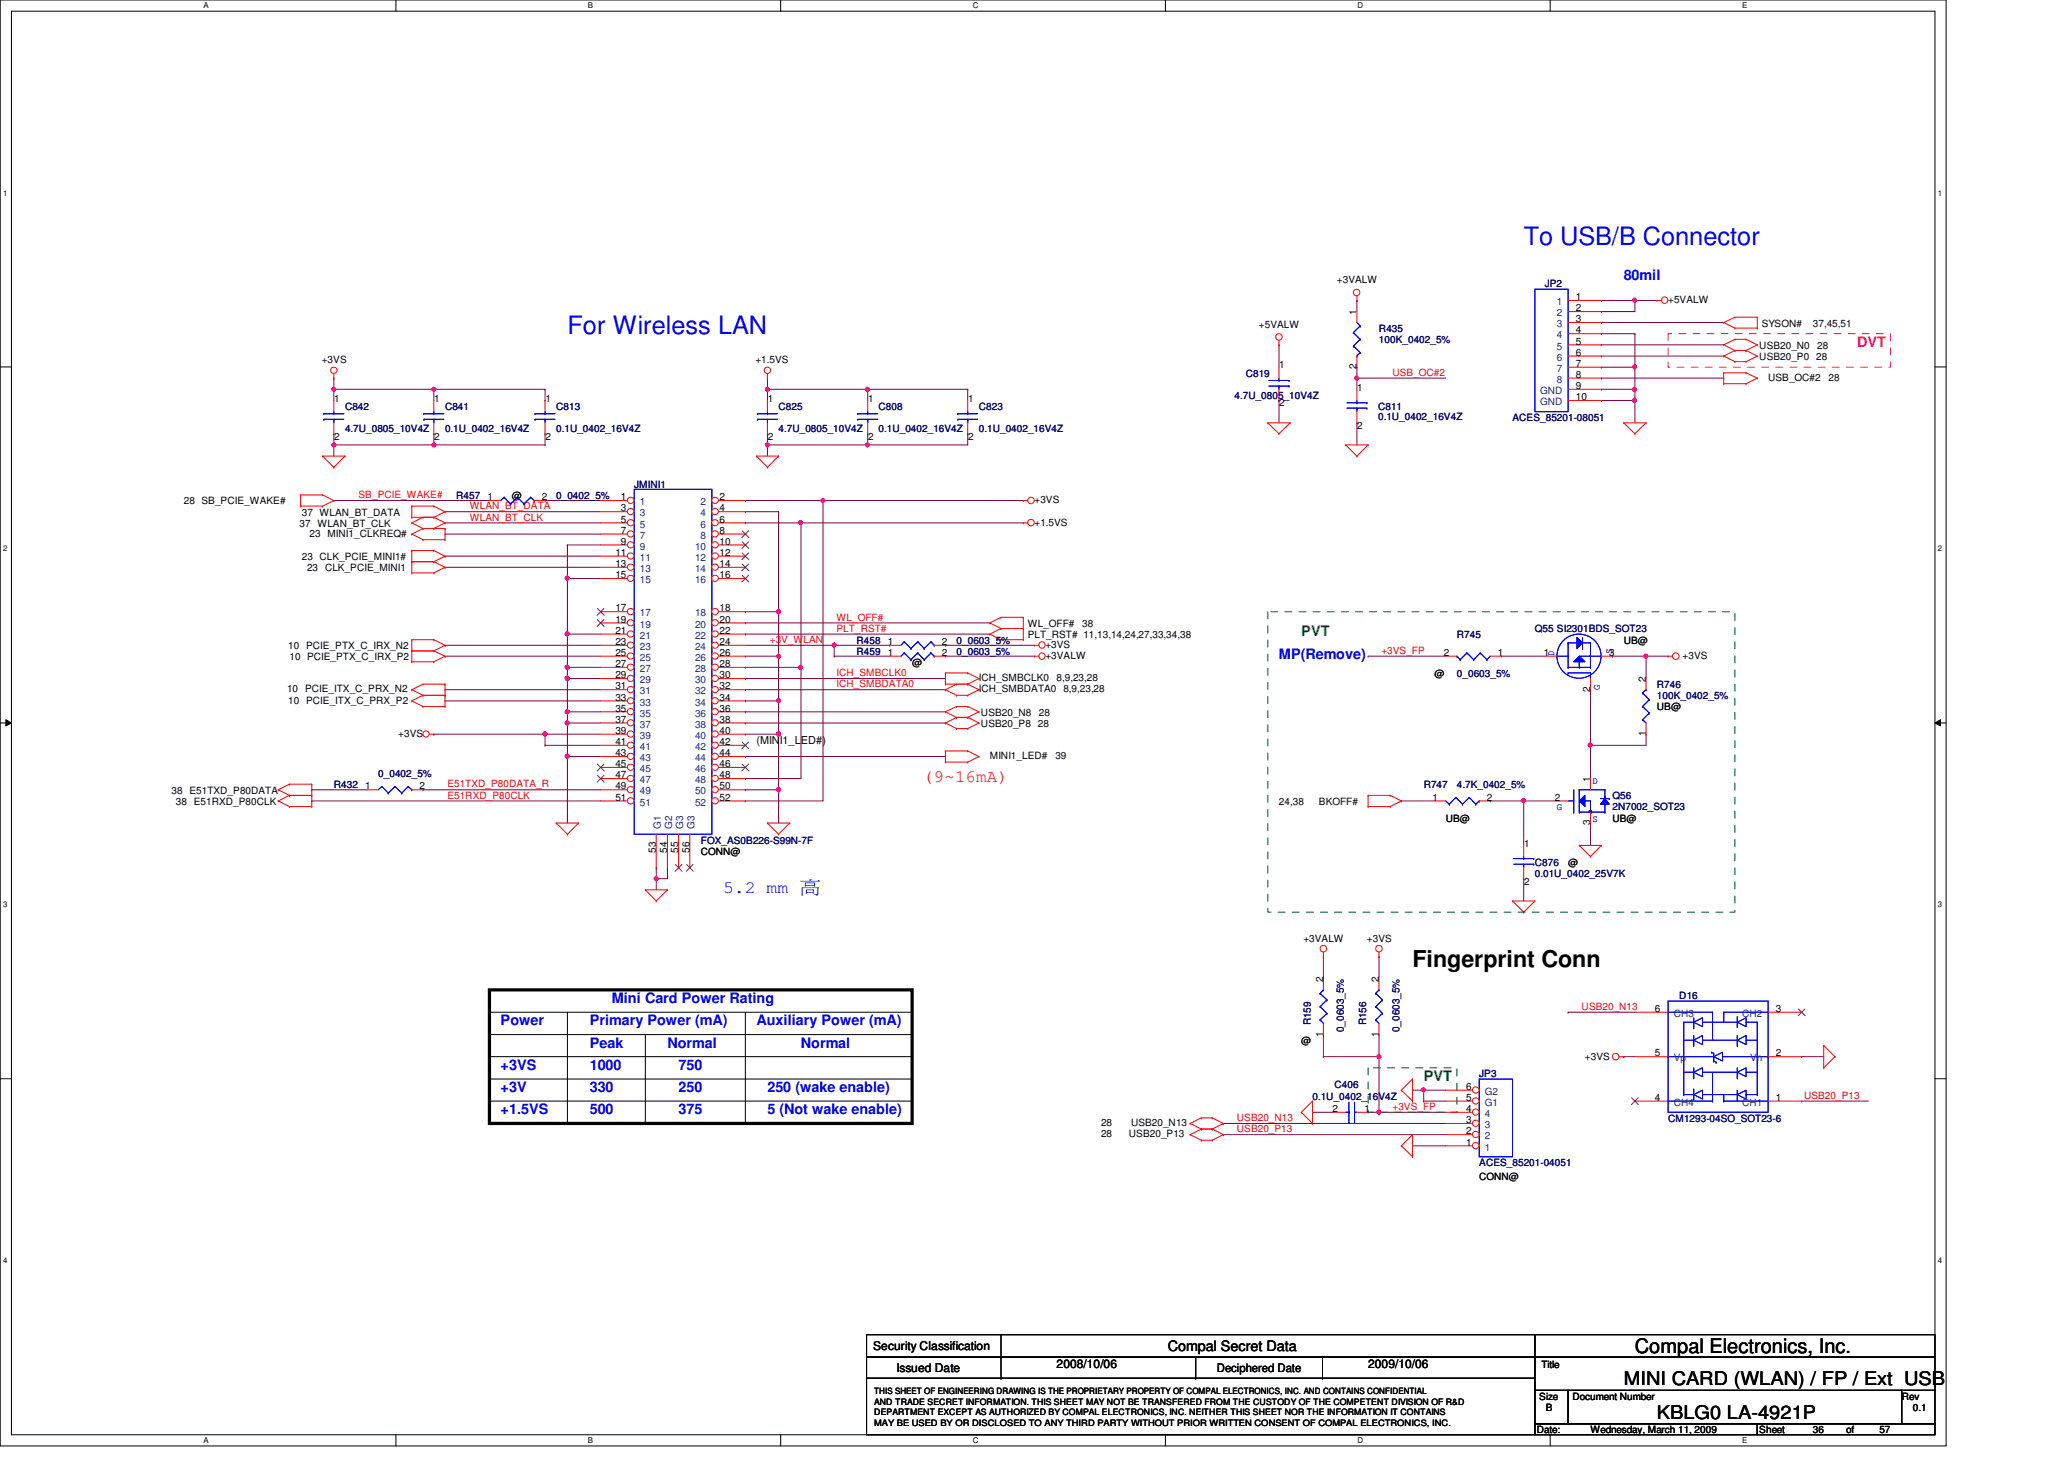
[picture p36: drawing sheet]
<svg xmlns="http://www.w3.org/2000/svg" width="297mm" height="210mm" viewBox="0 0 297 210" stroke-linecap="round" stroke-linejoin="round" font-family="sans-serif">
<defs><g id="words">
<g font-size="3.6" fill="#00f">
<text x="219.3" y="35.3">To USB/B Connector</text>
<text x="81.7" y="48.1">For Wireless LAN</text>
</g>
<text font-size="3.3" x="203.3" y="139.1">Fingerprint Conn</text>
<text font-size="2.9" x="235.3" y="194.6">Compal Electronics, Inc.</text>
<g font-size="2.7">
<text x="233.7" y="199.3">MINI CARD (WLAN) / FP / Ext USB</text>
<text x="238.5" y="204.1">KBLG0 LA-4921P</text>
</g>
<text font-size="2.5" fill="#f00" x="132.9" y="112.5">(9~16mA)</text>
<text font-size="2.5" fill="#00f" x="104.1" y="128.5">5.2 mm 高</text>
<g font-size="2.1" fill="#00f">
<text x="233.7" y="40.3">80mil</text>
<text x="184.1" y="94.7">MP(Remove)</text>
<text x="72" y="147.5">Power</text>
<text x="84.9" y="147.5">Primary Power (mA)</text>
<text x="88" y="144.3">Mini Card Power Rating</text>
<text x="108.9" y="147.5">Auxiliary Power (mA)</text>
<text x="72" y="153.9">+3VS</text>
<text x="84.9" y="150.7">Peak</text>
<text x="84.9" y="153.9">1000</text>
<text x="96.1" y="150.7">Normal</text>
<text x="97.7" y="153.9">750</text>
<text x="115.3" y="150.7">Normal</text>
<text x="72" y="157.1">+3V</text>
<text x="72" y="160.3">+1.5VS</text>
<text x="84.9" y="157.1">330</text>
<text x="84.9" y="160.3">500</text>
<text x="97.7" y="157.1">250</text>
<text x="97.7" y="160.3">375</text>
<text x="110.4" y="157.1">250 (wake enable)</text>
<text x="110.4" y="160.3">5 (Not wake enable)</text>
</g>
<text font-size="2.1" fill="#ff0080" x="267.3" y="49.9">DVT</text>
<g font-size="2.1" fill="#008000">
<text x="187.3" y="91.5">PVT</text>
<text x="204.9" y="155.5">PVT</text>
</g>
<text font-size="2.1" x="168.1" y="194.4">Compal Secret Data</text>
<g font-size="1.7">
<text x="125.7" y="194.3">Security Classification</text>
<text x="129" y="197.3">Issued Date</text>
<text x="152.1" y="196.8">2008/10/06</text>
<text x="175.1" y="197.4">Deciphered Date</text>
<text x="196.9" y="196.8">2009/10/06</text>
</g>
<text font-size="1.6" x="108.9" y="107.1">(MINI1_LED#)</text>
<g font-size="1.4">
<text x="192.4" y="40.7">+3VALW</text>
<text x="181.2" y="47.1">+5VALW</text>
<text x="195.2" y="45.3" transform="rotate(-90 195.2 45.3)">1</text>
<text x="226.8" y="43.2">1</text>
<text x="226.8" y="44.8">2</text>
<text x="226.8" y="46.4">3</text>
<text x="226.8" y="48">4</text>
<text x="240.1" y="43.6">+5VALW</text>
<text x="253.5" y="47">SYSON#</text>
<text x="260.9" y="47">37,45,51</text>
<text x="46.3" y="52.2">+3VS</text>
<text x="108.7" y="52.2">+1.5VS</text>
<text x="184.1" y="53">1</text>
<text x="195.2" y="53.1" transform="rotate(-90 195.2 53.1)">2</text>
<text x="226.8" y="49.6">5</text>
<text x="226.8" y="51.2">6</text>
<text x="226.8" y="52.8">7</text>
<text x="253.2" y="50.2">USB20_N0</text>
<text x="253.2" y="51.8">USB20_P0 28</text>
<text x="261.5" y="50.2">28</text>
<text x="48.1" y="57.8">1</text>
<text x="62.5" y="57.8">1</text>
<text x="78.5" y="57.8">1</text>
<text x="110.5" y="57.8">1</text>
<text x="124.9" y="57.8">1</text>
<text x="139.3" y="57.8">1</text>
<text x="184.1" y="58.5">2</text>
<text x="195.3" y="56.2">1</text>
<text x="226.8" y="56">9</text>
<text x="226.8" y="57.6">10</text>
<text x="226.8" y="54.4">8</text>
<text x="254.5" y="54.8">USB_OC#2</text>
<text x="263.1" y="54.8">28</text>
<text x="48.1" y="63.3">2</text>
<text x="62.5" y="63.3">2</text>
<text x="78.5" y="63.3">2</text>
<text x="110.5" y="63.3">2</text>
<text x="124.9" y="63.3">2</text>
<text x="139.3" y="63.3">2</text>
<text x="195.3" y="61.7">2</text>
<text x="70.1" y="72">1</text>
<text x="73.7" y="71.8">@</text>
<text x="78" y="72">2</text>
<text x="89.4" y="72">1</text>
<text x="103.5" y="72">2</text>
<text x="26.5" y="72.6">28 SB_PCIE_WAKE#</text>
<text x="43.1" y="75.8">37 WLAN_BT_CLK</text>
<text x="43.4" y="74.2">37 WLAN_BT_DATA</text>
<text x="44.5" y="77.2">23 MINI1_CLKREQ#</text>
<text x="89.4" y="73.6">3</text>
<text x="89.4" y="75.2">5</text>
<text x="89.4" y="76.8">7</text>
<text x="103.5" y="73.6">4</text>
<text x="103.5" y="75.2">6</text>
<text x="103.5" y="76.8">8</text>
<text x="148.9" y="72.4">+3VS</text>
<text x="148.9" y="75.6">+1.5VS</text>
<text x="43.4" y="80.6">23 CLK_PCIE_MINI1#</text>
<text x="44.2" y="82.2">23 CLK_PCIE_MINI1</text>
<text x="88.6" y="80">11</text>
<text x="88.6" y="81.6">13</text>
<text x="88.6" y="83.2">15</text>
<text x="89.4" y="78.4">9</text>
<text x="103.5" y="78.4">10</text>
<text x="103.5" y="80">12</text>
<text x="103.5" y="81.6">14</text>
<text x="103.5" y="83.2">16</text>
<text x="88.6" y="88">17</text>
<text x="88.6" y="89.6">19</text>
<text x="103.5" y="88">18</text>
<text x="103.5" y="89.6">20</text>
<text x="41.5" y="93.4">10 PCIE_PTX_C_IRX_N2</text>
<text x="41.7" y="95">10 PCIE_PTX_C_IRX_P2</text>
<text x="88.6" y="91.2">21</text>
<text x="88.6" y="92.8">23</text>
<text x="88.6" y="94.4">25</text>
<text x="88.6" y="96">27</text>
<text x="103.5" y="91.2">22</text>
<text x="103.5" y="92.8">24</text>
<text x="103.5" y="94.4">26</text>
<text x="103.5" y="96">28</text>
<text x="127.8" y="92.8">1</text>
<text x="127.8" y="94.4">1</text>
<text x="131.3" y="95.8">@</text>
<text x="135.5" y="92.8">2</text>
<text x="135.5" y="94.4">2</text>
<text x="147.9" y="91.8">PLT_RST# 11,13,14,24,27,33,34,38</text>
<text x="147.9" y="90.2">WL_OFF#</text>
<text x="150.4" y="93.2">+3VS</text>
<text x="150.4" y="94.8">+3VALW</text>
<text x="155.7" y="90.2">38</text>
<text x="207.8" y="94.4">2</text>
<text x="215.6" y="94.4">1</text>
<text x="222.2" y="94.4">1</text>
<text x="231.6" y="94.4">3</text>
<text x="233.7" y="92.6">UB@</text>
<text x="242.1" y="94.8">+3VS</text>
<text x="41.3" y="99.6">10 PCIE_ITX_C_PRX_N2</text>
<text x="41.5" y="101.2">10 PCIE_ITX_C_PRX_P2</text>
<text x="88.6" y="97.6">29</text>
<text x="88.6" y="99.2">31</text>
<text x="88.6" y="100.8">33</text>
<text x="103.5" y="97.6">30</text>
<text x="103.5" y="99.2">32</text>
<text x="103.5" y="100.8">34</text>
<text x="140.9" y="99.6">ICH_SMBDATA0 8,9,23,28</text>
<text x="140.9" y="98">ICH_SMBCLK0</text>
<text x="152.1" y="98">8,9,23,28</text>
<text x="206.5" y="97.4">@</text>
<text x="228.9" y="99.5" transform="rotate(-90 228.9 99.5)">2</text>
<text x="236.9" y="98.1" transform="rotate(-90 236.9 98.1)">2</text>
<text x="57.3" y="106">+3VS</text>
<text x="88.6" y="102.4">35</text>
<text x="88.6" y="104">37</text>
<text x="88.6" y="105.6">39</text>
<text x="88.6" y="107.2">41</text>
<text x="103.5" y="102.4">36</text>
<text x="103.5" y="104">38</text>
<text x="103.5" y="105.6">40</text>
<text x="103.5" y="107.2">42</text>
<text x="141.2" y="103">USB20_N8</text>
<text x="141.2" y="104.6">USB20_P8 28</text>
<text x="149.5" y="103">28</text>
<text x="236.9" y="105.9" transform="rotate(-90 236.9 105.9)">1</text>
<text x="238.5" y="102.2">UB@</text>
<text x="52.5" y="113.6">1</text>
<text x="60.4" y="113.6">2</text>
<text x="88.6" y="108.8">43</text>
<text x="88.6" y="110.4">45</text>
<text x="88.6" y="112">47</text>
<text x="88.6" y="113.6">49</text>
<text x="103.5" y="108.8">44</text>
<text x="103.5" y="110.4">46</text>
<text x="103.5" y="112">48</text>
<text x="103.5" y="113.6">50</text>
<text x="142.4" y="109.2">MINI1_LED#</text>
<text x="151.9" y="109.2">39</text>
<text x="228.9" y="112.5" transform="rotate(-90 228.9 112.5)">1</text>
<text x="24.7" y="114.2">38 E51TXD_P80DATA</text>
<text x="25.3" y="115.8">38 E51RXD_P80CLK</text>
<text x="88.6" y="115.2">51</text>
<text x="103.5" y="115.2">52</text>
<text x="184.1" y="115.8">24,38</text>
<text x="189.8" y="115.8">BKOFF#</text>
<text x="206.2" y="115.2">1</text>
<text x="208.1" y="118.2">UB@</text>
<text x="214" y="115.2">2</text>
<text x="223.8" y="115.2">2</text>
<text x="228.9" y="118.7" transform="rotate(-90 228.9 118.7)">3</text>
<text x="232.1" y="118.2">UB@</text>
<text x="94.4" y="122.7" transform="rotate(-90 94.4 122.7)">53</text>
<text x="96" y="122.7" transform="rotate(-90 96 122.7)">54</text>
<text x="97.6" y="122.7" transform="rotate(-90 97.6 122.7)">55</text>
<text x="99.2" y="122.7" transform="rotate(-90 99.2 122.7)">56</text>
<text x="100.9" y="123">CONN@</text>
<text x="219.3" y="121.8">1</text>
<text x="225.7" y="124.6">@</text>
<text x="219.3" y="127.3">2</text>
<text x="187.6" y="135.5">+3VALW</text>
<text x="196.7" y="135.5">+3VS</text>
<text x="190.4" y="141.3" transform="rotate(-90 190.4 141.3)">2</text>
<text x="198.4" y="141.3" transform="rotate(-90 198.4 141.3)">2</text>
<text x="190.4" y="149.1" transform="rotate(-90 190.4 149.1)">1</text>
<text x="198.4" y="149.1" transform="rotate(-90 198.4 149.1)">1</text>
<text x="238.2" y="145.6">6</text>
<text x="255.6" y="145.6">3</text>
<text x="187.3" y="150.2">@</text>
<text x="228.1" y="152.4">+3VS</text>
<text x="238.2" y="152">5</text>
<text x="255.6" y="152">2</text>
<text x="191.8" y="160">2</text>
<text x="196.4" y="160">1</text>
<text x="211" y="161.6">3</text>
<text x="211" y="160">4</text>
<text x="211" y="158.4">5</text>
<text x="211" y="156.8">6</text>
<text x="238.2" y="158.4">4</text>
<text x="255.6" y="158.4">1</text>
<text x="158.5" y="163.6">28</text>
<text x="158.5" y="162">28</text>
<text x="162.5" y="163.6">USB20_P13</text>
<text x="162.8" y="162">USB20_N13</text>
<text x="211" y="164.8">1</text>
<text x="211" y="163.2">2</text>
<text x="212.9" y="169.7">CONN@</text>
<text x="221.8" y="196.8">Title</text>
<text x="221.5" y="201.4">Size</text>
<text x="222.5" y="203">B</text>
<text x="226.3" y="201.4">Document Number</text>
<text x="273.7" y="201.4">Rev</text>
<text x="275.3" y="203">0.1</text>
<text x="221.2" y="206.2">Date:</text>
<text x="228.9" y="206.2">Wednesday, March 11, 2009</text>
<text x="253.2" y="206.2">Sheet</text>
<text x="260.9" y="206.2">36</text>
<text x="265.7" y="206.2">of</text>
<text x="270.5" y="206.2">57</text>
</g>
<g font-size="1.4" fill="#000080">
<text x="222.3" y="41.4">JP2</text>
<text x="198.5" y="47.8">R435</text>
<text x="198.5" y="49.4">100K_0402_5%</text>
<text x="49.7" y="59">C842</text>
<text x="64" y="59">C841</text>
<text x="80" y="59">C813</text>
<text x="112.1" y="59">C825</text>
<text x="126.4" y="59">C808</text>
<text x="140.9" y="59">C823</text>
<text x="177.7" y="57.4">4.7U_0805_10V4Z</text>
<text x="179.3" y="54.2">C819</text>
<text x="198.3" y="59">C811</text>
<text x="49.7" y="62.2">4.7U_0805_10V4Z</text>
<text x="64" y="62.2">0.1U_0402_16V4Z</text>
<text x="80" y="62.2">0.1U_0402_16V4Z</text>
<text x="112.1" y="62.2">4.7U_0805_10V4Z</text>
<text x="126.4" y="62.2">0.1U_0402_16V4Z</text>
<text x="140.9" y="62.2">0.1U_0402_16V4Z</text>
<text x="198.3" y="60.4">0.1U_0402_16V4Z</text>
<text x="217.7" y="60.6">ACES_85201-08051</text>
<text x="65.7" y="71.8">R457</text>
<text x="80" y="71.8">0_0402_5%</text>
<text x="91.3" y="70.2">JMINI1</text>
<text x="123.3" y="92.6">R458</text>
<text x="123.3" y="94.2">R459</text>
<text x="137.7" y="92.6">0_0603_5%</text>
<text x="137.7" y="94.2">0_0603_5%</text>
<text x="209.7" y="91.8">R745</text>
<text x="220.9" y="91">Q55 SI2301BDS_SOT23</text>
<text x="209.7" y="97.4">0_0603_5%</text>
<text x="238.5" y="99">R746</text>
<text x="238.5" y="100.6">100K_0402_5%</text>
<text x="48" y="113.4">R432</text>
<text x="54.4" y="111.8">0_0402_5%</text>
<text x="204.9" y="113.4">R747</text>
<text x="209.7" y="113.4">4.7K_0402_5%</text>
<text x="232.1" y="115">Q56</text>
<text x="232.1" y="116.6">2N7002_SOT23</text>
<text x="100.9" y="121.4">FOX_AS0B226-S99N-7F</text>
<text x="220.9" y="124.6">C876</text>
<text x="220.9" y="126.2">0.01U_0402_25V7K</text>
<text x="241.7" y="143.8">D16</text>
<text x="188.6" y="147.5" transform="rotate(-90 188.6 147.5)">R159</text>
<text x="193.4" y="148.5" transform="rotate(-90 193.4 148.5)">0_0603_5%</text>
<text x="196.6" y="147.5" transform="rotate(-90 196.6 147.5)">R156</text>
<text x="201.4" y="148.5" transform="rotate(-90 201.4 148.5)">0_0603_5%</text>
<text x="212.9" y="155">JP3</text>
<text x="188.9" y="158.2">0.1U_0402_16V4Z</text>
<text x="192.1" y="156.6">C406</text>
<text x="240.1" y="161.4">CM1293-04SO_SOT23-6</text>
<text x="212.9" y="167.8">ACES_85201-04051</text>
</g>
<g font-size="1.4" fill="#004080">
<text x="224.1" y="43.9">1</text>
<text x="224.1" y="45.5">2</text>
<text x="224.1" y="47.1">3</text>
<text x="224.1" y="48.7">4</text>
<text x="224.1" y="50.3">5</text>
<text x="224.1" y="51.9">6</text>
<text x="224.1" y="53.5">7</text>
<text x="221.7" y="56.7">GND</text>
<text x="221.7" y="58.3">GND</text>
<text x="224.1" y="55.1">8</text>
<text x="92.1" y="74.3">3</text>
<text x="92.1" y="75.9">5</text>
<text x="92.1" y="77.5">7</text>
<text x="92.1" y="72.7">1</text>
<text x="100.8" y="74.3">4</text>
<text x="100.8" y="75.9">6</text>
<text x="100.8" y="77.5">8</text>
<text x="100.8" y="72.7">2</text>
<text x="92.1" y="79.1">9</text>
<text x="92.1" y="80.7">11</text>
<text x="92.1" y="82.3">13</text>
<text x="92.1" y="83.9">15</text>
<text x="100" y="79.1">10</text>
<text x="100" y="80.7">12</text>
<text x="100" y="82.3">14</text>
<text x="100" y="83.9">16</text>
<text x="92.1" y="88.7">17</text>
<text x="100" y="88.7">18</text>
<text x="92.1" y="90.3">19</text>
<text x="92.1" y="91.9">21</text>
<text x="92.1" y="93.5">23</text>
<text x="92.1" y="95.1">25</text>
<text x="100" y="90.3">20</text>
<text x="100" y="91.9">22</text>
<text x="100" y="93.5">24</text>
<text x="100" y="95.1">26</text>
<text x="92.1" y="96.7">27</text>
<text x="92.1" y="98.3">29</text>
<text x="92.1" y="99.9">31</text>
<text x="92.1" y="101.5">33</text>
<text x="100" y="96.7">28</text>
<text x="100" y="98.3">30</text>
<text x="100" y="99.9">32</text>
<text x="100" y="101.5">34</text>
<text x="92.1" y="103.1">35</text>
<text x="92.1" y="104.7">37</text>
<text x="92.1" y="106.3">39</text>
<text x="92.1" y="107.9">41</text>
<text x="100" y="103.1">36</text>
<text x="100" y="104.7">38</text>
<text x="100" y="106.3">40</text>
<text x="100" y="107.9">42</text>
<text x="92.1" y="109.5">43</text>
<text x="92.1" y="111.1">45</text>
<text x="92.1" y="112.7">47</text>
<text x="100" y="109.5">44</text>
<text x="100" y="111.1">46</text>
<text x="100" y="112.7">48</text>
<text x="92.1" y="114.3">49</text>
<text x="92.1" y="115.9">51</text>
<text x="95.1" y="119.2" transform="rotate(-90 95.1 119.2)">G1</text>
<text x="96.7" y="119.2" transform="rotate(-90 96.7 119.2)">G2</text>
<text x="98.3" y="119.2" transform="rotate(-90 98.3 119.2)">G3</text>
<text x="99.9" y="119.2" transform="rotate(-90 99.9 119.2)">G3</text>
<text x="100" y="114.3">50</text>
<text x="100" y="115.9">52</text>
<text x="240.9" y="146.3">CH3</text>
<text x="250.7" y="146.3">CH2</text>
<text x="240.9" y="152.7">Vp</text>
<text x="251.9" y="152.7">Vn</text>
<text x="213.7" y="160.7">4</text>
<text x="213.7" y="159.1">G1</text>
<text x="213.7" y="157.5">G2</text>
<text x="240.9" y="159.1">CH4</text>
<text x="250.7" y="159.1">CH1</text>
<text x="213.7" y="165.5">1</text>
<text x="213.7" y="163.9">2</text>
<text x="213.7" y="162.3">3</text>
</g>
<g font-size="1.4" fill="#f00">
<text x="200.4" y="54.1">USB_OC#2</text>
<text x="51.6" y="71.7">SB_PCIE_WAKE#</text>
<text x="67.6" y="74.9">WLAN_BT_CLK</text>
<text x="67.6" y="73.3">WLAN_BT_DATA</text>
<text x="120.4" y="89.3">WL_OFF#</text>
<text x="110.8" y="92.5">+3V_WLAN</text>
<text x="120.4" y="90.9">PLT_RST#</text>
<text x="198.8" y="94.1">+3VS_FP</text>
<text x="120.4" y="97.3">ICH_SMBCLK0</text>
<text x="120.4" y="98.9">ICH_SMBDATA0</text>
<text x="64.4" y="113.3">E51TXD_P80DATA_R</text>
<text x="64.4" y="114.9">E51RXD_P80CLK</text>
<text x="227.6" y="145.3">USB20_N13</text>
<text x="178" y="161.3">USB20_N13</text>
<text x="200.4" y="159.7">+3VS_FP</text>
<text x="259.6" y="158.1">USB20_P13</text>
<text x="178" y="162.9">USB20_P13</text>
</g>
<g font-size="1.4" fill="#00f">
<text x="223.7" y="94.4" transform="rotate(-90 223.7 94.4)">D</text>
<text x="232" y="94.1" transform="rotate(-90 232 94.1)">S</text>
<text x="230.2" y="99.2" transform="rotate(-90 230.2 99.2)">G</text>
<text x="229.2" y="112.7">D</text>
<text x="224.1" y="116.6">G</text>
<text x="229.2" y="118.3">S</text>
</g>
<g font-size="1.3">
<text x="125.8" y="203.6">DEPARTMENT EXCEPT AS AUTHORIZED BY COMPAL ELECTRONICS, INC. NEITHER THIS SHEET NOR THE INFORMATION IT CONTAINS</text>
<text x="125.8" y="200.6">THIS SHEET OF ENGINEERING DRAWING IS THE PROPRIETARY PROPERTY OF COMPAL ELECTRONICS, INC. AND CONTAINS CONFIDENTIAL</text>
<text x="125.8" y="202.1">AND TRADE SECRET INFORMATION. THIS SHEET MAY NOT BE TRANSFERED FROM THE CUSTODY OF THE COMPETENT DIVISION OF R&amp;D</text>
<text x="125.8" y="205.1">MAY BE USED BY OR DISCLOSED TO ANY THIRD PARTY WITHOUT PRIOR WRITTEN CONSENT OF COMPAL ELECTRONICS, INC.</text>
</g>
<g font-size="1.1">
<text x="29.3" y="1.1">A</text>
<text x="84.6" y="1.1">B</text>
<text x="140" y="1.1">C</text>
<text x="195.4" y="1.1">D</text>
<text x="250.7" y="1.1">E</text>
<text x=".5" y="28.2">1</text>
<text x="278.9" y="28.2">1</text>
<text x=".5" y="79.3">2</text>
<text x="278.9" y="79.3">2</text>
<text x=".5" y="130.6">3</text>
<text x="278.9" y="130.6">3</text>
<text x=".5" y="181.7">4</text>
<text x="278.9" y="181.7">4</text>
<text x="29.3" y="207.6">A</text>
<text x="84.6" y="207.6">B</text>
<text x="140" y="207.6">C</text>
<text x="195.4" y="207.6">D</text>
<text x="250.7" y="207.6">E</text>
</g>
</g></defs>
<path d="M0 0h280.1v208h-280.1zM1.6 1.6h276.9v204.8h-276.9z" fill="none" stroke="#000" stroke-width=".14"/>
<g fill="#fff">
<path d="M29.3 .2h.7v1.2h-.7z"/>
<path d="M29.3 206.6h.7v1.2h-.7z"/>
</g>
<path d="M57 0v1.6M57 206.4v1.6" fill="none" stroke="#000" stroke-width=".14"/>
<g fill="#fff">
<path d="M84.6 .2h.7v1.2h-.7z"/>
<path d="M84.6 206.6h.7v1.2h-.7z"/>
</g>
<path d="M112.3 0v1.6M112.3 206.4v1.6" fill="none" stroke="#000" stroke-width=".14"/>
<g fill="#fff">
<path d="M140 .2h.8v1.2h-.8z"/>
<path d="M140 206.6h.8v1.2h-.8z"/>
</g>
<path d="M167.7 0v1.6M167.7 206.4v1.6" fill="none" stroke="#000" stroke-width=".14"/>
<g fill="#fff">
<path d="M195.4 .2h.7v1.2h-.7z"/>
<path d="M195.4 206.6h.7v1.2h-.7z"/>
</g>
<path d="M223.1 0v1.6M223.1 206.4v1.6" fill="none" stroke="#000" stroke-width=".14"/>
<g fill="#fff">
<path d="M250.7 .2h.8v1.2h-.8z"/>
<path d="M250.7 206.6h.8v1.2h-.8z"/>
<path d="M.5 27.2h.6v1.2h-.6z"/>
<path d="M278.9 27.2h.6v1.2h-.6z"/>
<path d="M.5 78.4h.6v1.1h-.6z"/>
<path d="M278.9 78.4h.6v1.1h-.6z"/>
</g>
<path d="M0 52.8h1.6M278.5 52.8h1.6" fill="none" stroke="#000" stroke-width=".14"/>
<g fill="#fff">
<path d="M.5 129.6h.6v1.2h-.6z"/>
<path d="M278.9 129.6h.6v1.2h-.6z"/>
</g>
<path d="M0 104h1.6M.8 103.5l.8 .5-.8 .4zM278.5 104l.8-.5v.9zM278.5 104h1.6" fill="none" stroke="#000" stroke-width=".14"/>
<path d="M.8 103.5l.8 .5-.8 .4zM278.5 104l.8-.5v.9z" fill="#000"/>
<g fill="#fff">
<path d="M.5 180.8h.6v1.1h-.6z"/>
<path d="M278.9 180.8h.6v1.1h-.6z"/>
</g>
<path d="M0 155.2h1.6M278.5 155.2h1.6" fill="none" stroke="#000" stroke-width=".14"/>
<g fill="none" stroke="#800040" stroke-width=".14">
<path d="M190.5 137.6h.1M190.5 137.6v3.2M190.5 148.8h.1M190.5 152h.1M190.5 148.8v3.2M190.5 152h8M198.5 148.8h.1M198.5 152h.1M198.5 148.8v11.2M225.7 145.6h.1M225.7 145.6h9.6M259.3 158.4h.1"/>
<path d="M259.3 158.4h9.6M188.9 160h.1M188.9 160h3.2M203.3 164.8h.1M203.3 164.8h4.8"/>
</g>
<circle cx="198.5" cy="160" r=".3" fill="#f0f"/>
<circle cx="198.5" cy="160" r=".3" fill="none" stroke="#f0f" stroke-width=".14"/>
<circle cx="198.5" cy="152" r=".3" fill="#f0f"/>
<circle cx="198.5" cy="152" r=".3" fill="none" stroke="#f0f" stroke-width=".14"/>
<path d="M204.9 156.8h.1M204.9 156.8h3.2M196.9 160h.1M196.9 160h11.2M198.5 160h.1" fill="none" stroke="#800040" stroke-width=".14"/>
<circle cx="204.8" cy="156.8" r=".3" fill="#f0f"/>
<circle cx="204.8" cy="156.8" r=".3" fill="none" stroke="#f0f" stroke-width=".14"/>
<g fill="none" stroke="#800040" stroke-width=".14">
<path d="M230.5 49.6h.1M230.5 51.2h.1M230.5 57.6h.1M230.5 44.8h.1M230.5 49.6h17.6M230.5 51.2h17.6M230.5 57.6h4.8M230.5 44.8h4.8M235.3 43.2h.1M235.3 43.2h3.2M198.5 137.6h.1M198.5 137.6v3.2"/>
<path d="M203.3 156.8h.1M203.3 156.8h1.6M204.9 158.4h.1M204.9 156.8h.1M204.9 158.4h3.2M204.9 156.8v1.6M233.7 152h.1M233.7 152h1.6M259.3 152h.1M259.3 152h3.2M176.1 161.6h.1M176.1 163.2h.1"/>
<path d="M176.1 161.6h32M176.1 163.2h32"/>
</g>
<circle cx="235.2" cy="43.2" r=".3" fill="#f0f"/>
<circle cx="235.2" cy="43.2" r=".3" fill="none" stroke="#f0f" stroke-width=".14"/>
<path d="M230.5 54.4h.1M230.5 54.4h17.6M235.3 57.6h.1M235.3 57.6v3.2" fill="none" stroke="#800040" stroke-width=".14"/>
<circle cx="235.2" cy="57.6" r=".31" fill="#f0f"/>
<circle cx="235.2" cy="57.6" r=".31" fill="none" stroke="#f0f" stroke-width=".14"/>
<path d="M230.5 43.2h.1M230.5 46.4h.1M230.5 48h.1M230.5 52.8h.1M230.5 43.2h4.8M230.5 46.4h17.6M230.5 48h4.8M235.3 43.2h.1M235.3 48h.1M235.3 43.2v1.6M235.3 48v4.8h-4.8" fill="none" stroke="#800040" stroke-width=".14"/>
<circle cx="235.2" cy="52.8" r=".3" fill="#f0f"/>
<circle cx="235.2" cy="52.8" r=".3" fill="none" stroke="#f0f" stroke-width=".14"/>
<path d="M230.5 56h.1M230.5 56h4.8M107.3 75.2h.1M107.3 75.2h8M107.3 89.6h.1M107.3 91.2h.1M107.3 96h.1M107.3 89.6h35.1M107.3 91.2h35.1M107.3 96h8M115.3 96h.1M115.3 96v16" fill="none" stroke="#800040" stroke-width=".14"/>
<circle cx="115.2" cy="96" r=".3" fill="#f0f"/>
<circle cx="115.2" cy="96" r=".3" fill="none" stroke="#f0f" stroke-width=".14"/>
<g fill="none" stroke="#800040" stroke-width=".14">
<path d="M110.4 56h.1M110.4 56h14.5M48 72h.1M48 72h22.4M62.4 64h16M64 75.2h.1M64 73.6h.1M64 75.2h22.4M64 73.6h22.4M78.4 72h.1M78.4 64h.1M78.4 72h8"/>
<path d="M64 92.8h.1M64 94.4h.1M64 99.2h.1M64 80h.1M64 81.6h.1M64 94.4h22.4M64 92.8h22.4M64 99.2h22.4M64 80h22.4M64 81.6h22.4M107.3 97.6h.1M107.3 99.2h.1"/>
<path d="M107.3 99.2h28.8M107.3 97.6h28.8M120.1 94.4h.1M120.1 92.8h.1M120.1 94.4h8M120.1 92.8v1.6M120.1 92.8h8M128.1 92.8h.1M64 100.8h.1M64 100.8h22.4"/>
</g>
<circle cx="110.4" cy="56" r=".3" fill="#f0f"/>
<circle cx="110.4" cy="56" r=".3" fill="none" stroke="#f0f" stroke-width=".14"/>
<path d="M110.4 54.4h.1M110.4 54.4v1.6M110.4 64h.1M110.4 64v1.6M110.4 64h14.5" fill="none" stroke="#800040" stroke-width=".14"/>
<circle cx="110.4" cy="64" r=".3" fill="#f0f"/>
<circle cx="110.4" cy="64" r=".3" fill="none" stroke="#f0f" stroke-width=".14"/>
<path d="M124.9 56h.1M124.9 56v1.6M124.9 56h14.4M124.9 62.4h.1M124.9 62.4v1.6" fill="none" stroke="#800040" stroke-width=".14"/>
<circle cx="124.8" cy="56" r=".3" fill="#f0f"/>
<circle cx="124.8" cy="56" r=".3" fill="none" stroke="#f0f" stroke-width=".14"/>
<path d="M110.4 56h.1M110.4 56v1.6M139.3 56h.1M139.3 56v1.6M110.4 62.4h.1M110.4 62.4v1.6M124.9 64h.1M139.3 62.4h.1M139.3 62.4v1.6h-14.4" fill="none" stroke="#800040" stroke-width=".14"/>
<circle cx="124.8" cy="64" r=".3" fill="#f0f"/>
<circle cx="124.8" cy="64" r=".3" fill="none" stroke="#f0f" stroke-width=".14"/>
<path d="M81.7 104h.1M81.7 102.4h.1M81.7 104h4.7M81.7 102.4v1.6" fill="none" stroke="#800040" stroke-width=".14"/>
<circle cx="81.6" cy="102.4" r=".31" fill="#f0f"/>
<circle cx="81.6" cy="102.4" r=".31" fill="none" stroke="#f0f" stroke-width=".14"/>
<g fill="none" stroke="#800040" stroke-width=".14">
<path d="M48 54.4h.1M48 54.4v1.6M78.4 62.4h.1M78.4 62.4v1.6M81.7 78.4h.1M81.7 78.4h4.7M107.3 73.6h.1M107.3 73.6h4.8M112.1 73.6h.1M112.1 73.6v14.4M118.4 72h.1M118.4 72h28.9"/>
<path d="M44.9 115.2h.1M44.9 115.2h41.5M60.9 113.6h.1M60.9 113.6h25.5M81.7 108.8h.1M81.7 108.8v9.6"/>
</g>
<circle cx="81.6" cy="108.8" r=".31" fill="#f0f"/>
<circle cx="81.6" cy="108.8" r=".31" fill="none" stroke="#f0f" stroke-width=".14"/>
<path d="M81.7 78.4h.1M81.7 78.4v4.8M81.7 83.2h.1M81.7 83.2h4.7M107.3 88h.1M107.3 88h4.8M112.1 88h.1M112.1 88v6.4" fill="none" stroke="#800040" stroke-width=".14"/>
<circle cx="112.1" cy="88" r=".3" fill="#f0f"/>
<circle cx="112.1" cy="88" r=".3" fill="none" stroke="#f0f" stroke-width=".14"/>
<path d="M48 64h.1M48 64v1.6M48 64h14.4M81.7 91.2h.1M81.7 91.2h4.7" fill="none" stroke="#800040" stroke-width=".14"/>
<circle cx="62.4" cy="64" r=".3" fill="#f0f"/>
<circle cx="62.4" cy="64" r=".3" fill="none" stroke="#f0f" stroke-width=".14"/>
<circle cx="48" cy="64" r=".3" fill="#f0f"/>
<circle cx="48" cy="64" r=".3" fill="none" stroke="#f0f" stroke-width=".14"/>
<path d="M62.4 62.4h.1M62.4 62.4v1.6M81.7 83.2h.1M81.7 83.2v8" fill="none" stroke="#800040" stroke-width=".14"/>
<circle cx="81.6" cy="83.2" r=".31" fill="#f0f"/>
<circle cx="81.6" cy="83.2" r=".31" fill="none" stroke="#f0f" stroke-width=".14"/>
<path d="M48 56h.1M48 56h14.4M62.4 56h.1M62.4 56v1.6M107.3 94.4h.1M107.3 94.4h4.8" fill="none" stroke="#800040" stroke-width=".14"/>
<circle cx="62.4" cy="56" r=".3" fill="#f0f"/>
<circle cx="62.4" cy="56" r=".3" fill="none" stroke="#f0f" stroke-width=".14"/>
<circle cx="48" cy="56" r=".3" fill="#f0f"/>
<circle cx="48" cy="56" r=".3" fill="none" stroke="#f0f" stroke-width=".14"/>
<path d="M48 56h.1M48 56v1.6M112.1 94.4h.1M112.1 94.4v6.4" fill="none" stroke="#800040" stroke-width=".14"/>
<circle cx="112.1" cy="94.4" r=".3" fill="#f0f"/>
<circle cx="112.1" cy="94.4" r=".3" fill="none" stroke="#f0f" stroke-width=".14"/>
<path d="M48 62.4h.1M48 62.4v1.6M107.3 72h.1M107.3 72h11.1M81.7 96h.1M81.7 91.2h.1M81.7 96h4.7M81.7 91.2v4.8" fill="none" stroke="#800040" stroke-width=".14"/>
<circle cx="81.6" cy="91.2" r=".31" fill="#f0f"/>
<circle cx="81.6" cy="91.2" r=".31" fill="none" stroke="#f0f" stroke-width=".14"/>
<path d="M81.7 97.6h.1M81.7 96h.1M81.7 97.6h4.7M81.7 96v1.6" fill="none" stroke="#800040" stroke-width=".14"/>
<circle cx="81.6" cy="96" r=".31" fill="#f0f"/>
<circle cx="81.6" cy="96" r=".31" fill="none" stroke="#f0f" stroke-width=".14"/>
<path d="M94.4 126.4h.1M94.4 126.4v1.6M96.1 124.8h.1M96.1 124.8v1.6h-1.7" fill="none" stroke="#800040" stroke-width=".14"/>
<circle cx="94.4" cy="126.4" r=".3" fill="#f0f"/>
<circle cx="94.4" cy="126.4" r=".3" fill="none" stroke="#f0f" stroke-width=".14"/>
<path d="M81.7 97.6h.1M81.7 97.6v4.8M136.1 94.4h.1M136.1 94.4h12.8M81.7 102.4h.1M81.7 102.4h4.7M107.3 100.8h.1M107.3 100.8h4.8" fill="none" stroke="#800040" stroke-width=".14"/>
<circle cx="81.6" cy="97.6" r=".32" fill="#f0f"/>
<circle cx="81.6" cy="97.6" r=".32" fill="none" stroke="#f0f" stroke-width=".14"/>
<path d="M115.3 75.2h.1M115.3 75.2v20.8M107.3 92.8h12.8M120.1 92.8h.1M62.4 105.6h.1M62.4 105.6h16M107.3 105.6h.1M107.3 105.6h4.8M94.4 124.8h.1M94.4 124.8v1.6" fill="none" stroke="#800040" stroke-width=".14"/>
<circle cx="120.1" cy="92.8" r=".3" fill="#f0f"/>
<circle cx="120.1" cy="92.8" r=".3" fill="none" stroke="#f0f" stroke-width=".14"/>
<path d="M112.1 100.8h.1M112.1 100.8v4.8" fill="none" stroke="#800040" stroke-width=".14"/>
<circle cx="112.1" cy="100.8" r=".3" fill="#f0f"/>
<circle cx="112.1" cy="100.8" r=".3" fill="none" stroke="#f0f" stroke-width=".14"/>
<path d="M107.3 113.6h.1M107.3 113.6h4.8M112.1 113.6h.1M112.1 113.6v4.8" fill="none" stroke="#800040" stroke-width=".14"/>
<circle cx="112" cy="113.6" r=".31" fill="#f0f"/>
<circle cx="112" cy="113.6" r=".31" fill="none" stroke="#f0f" stroke-width=".14"/>
<path d="M118.4 72h.1M118.4 72v43.2h-11.1M107.3 115.2h.1" fill="none" stroke="#800040" stroke-width=".14"/>
<circle cx="118.4" cy="72" r=".3" fill="#f0f"/>
<circle cx="118.4" cy="72" r=".3" fill="none" stroke="#f0f" stroke-width=".14"/>
<path d="M81.7 108.8h.1M81.7 104h.1M81.7 108.8h4.7M81.7 104v4.8M107.3 112h.1M107.3 112h8" fill="none" stroke="#800040" stroke-width=".14"/>
<circle cx="81.6" cy="104" r=".31" fill="#f0f"/>
<circle cx="81.6" cy="104" r=".31" fill="none" stroke="#f0f" stroke-width=".14"/>
<path d="M112.1 105.6h.1M112.1 105.6v8" fill="none" stroke="#800040" stroke-width=".14"/>
<circle cx="112" cy="105.6" r=".31" fill="#f0f"/>
<circle cx="112" cy="105.6" r=".31" fill="none" stroke="#f0f" stroke-width=".14"/>
<path d="M62.4 56h16M78.4 56h.1M78.4 107.2h.1M78.4 105.6h.1M78.4 107.2h8M78.4 105.6v1.6M78.4 105.6h8" fill="none" stroke="#800040" stroke-width=".14"/>
<circle cx="78.4" cy="105.6" r=".31" fill="#f0f"/>
<circle cx="78.4" cy="105.6" r=".31" fill="none" stroke="#f0f" stroke-width=".14"/>
<g fill="none" stroke="#800040" stroke-width=".14">
<path d="M78.4 57.6h.1M78.4 56v1.6M64 76.8h.1M64 76.8h22.4M115.3 75.2h.1M115.3 75.2h32M136.1 92.8h.1M136.1 92.8h12.8M44.9 113.6h.1M44.9 113.6h8M107.3 104h.1M107.3 102.4h.1"/>
<path d="M107.3 108.8h.1M107.3 104h28.8M107.3 102.4h28.8M107.3 108.8h28.8"/>
</g>
<circle cx="115.2" cy="75.2" r=".3" fill="#f0f"/>
<circle cx="115.2" cy="75.2" r=".3" fill="none" stroke="#f0f" stroke-width=".14"/>
<path d="M195.3 43.2h.1M195.3 54.4h.1M195.3 43.2v1.6M195.3 54.4v1.6M195.3 60.8h.1M195.3 60.8v3.2" fill="none" stroke="#800040" stroke-width=".14"/>
<circle cx="195.2" cy="54.4" r=".3" fill="#f0f"/>
<circle cx="195.2" cy="54.4" r=".3" fill="none" stroke="#f0f" stroke-width=".14"/>
<path d="M184.1 57.6h.1M184.1 49.6h.1M184.1 49.6v3.2M184.1 57.6v3.2M195.3 54.4h.1M195.3 54.4h12.8M235.3 56h.1M235.3 56v1.6" fill="none" stroke="#800040" stroke-width=".14"/>
<circle cx="235.2" cy="56" r=".3" fill="#f0f"/>
<circle cx="235.2" cy="56" r=".3" fill="none" stroke="#f0f" stroke-width=".14"/>
<path d="M195.3 52.8h.1M195.3 52.8v1.6M235.3 52.8h.1M235.3 52.8v3.2M214.5 115.2h.1M214.5 115.2h4.8M219.3 115.2h.1M219.3 115.2v6.4M228.9 118.4h.1M228.9 118.4v3.2" fill="none" stroke="#800040" stroke-width=".14"/>
<circle cx="219.2" cy="115.2" r=".3" fill="#f0f"/>
<circle cx="219.2" cy="115.2" r=".3" fill="none" stroke="#f0f" stroke-width=".14"/>
<path d="M236.9 94.4h.1M236.9 94.4v3.2M219.3 126.4h.1M219.3 126.4v3.2" fill="none" stroke="#800040" stroke-width=".14"/>
<circle cx="236.9" cy="94.4" r=".3" fill="#f0f"/>
<circle cx="236.9" cy="94.4" r=".3" fill="none" stroke="#f0f" stroke-width=".14"/>
<path d="M216.1 94.4h.1M216.1 94.4h6.4M228.9 99.2h.1M228.9 99.2v8M232.1 94.4h.1M232.1 94.4h8M236.9 94.4h.1M219.3 115.2h.1M219.3 115.2h4.8M228.9 107.2h.1M228.9 107.2h8" fill="none" stroke="#800040" stroke-width=".14"/>
<circle cx="228.9" cy="107.2" r=".3" fill="#f0f"/>
<circle cx="228.9" cy="107.2" r=".3" fill="none" stroke="#f0f" stroke-width=".14"/>
<path d="M196.9 94.4h.1M196.9 94.4h11.2M201.7 115.2h.1M201.7 115.2h4.8M228.9 107.2h.1M228.9 107.2v4.8M236.9 105.6h.1M236.9 105.6v1.6" fill="none" stroke="#800040" stroke-width=".14"/>
<g fill="none" stroke="#f00" stroke-width=".14">
<path d="M48 54.4h.1M48 53.8v.6M110.4 54.4h.1M110.4 53.8v.6M124.9 57.6v1.6M184.1 49.6h.1M184.1 49v.6M195.3 43.2h.1M195.3 42.6v.6M238.5 43.2h.1M238.5 43.2h.6M248.1 49.6h.1"/>
<path d="M248.1 51.2h.1M248.1 46.4h.1M248.1 53.6h.1M248.1 55.2h.1M248.1 49.6l1.6 .8M248.1 51.2l1.6 .8M248.1 46.4l1.6 .8M248.1 53.6h3.2M248.1 53.6v1.6M248.1 55.2h3.2M249.7 48.8h.1M249.7 50.4h.1"/>
<path d="M249.7 52h.1M249.7 45.6h.1M249.7 47.2h.1M249.7 48.8h1.6M249.7 48.8l-1.6 .8M249.7 50.4h1.6M249.7 50.4l-1.6 .8M249.7 52h1.6M249.7 45.6h3.2M249.7 45.6l-1.6 .8M249.7 47.2h3.2M251.3 48.8h.1"/>
<path d="M251.3 50.4h.1M251.3 52h.1M251.3 53.6h.1M251.3 55.2h.1M251.3 48.8l1.6 .8M251.3 50.4l1.6 .8M251.3 53.6l1.6 .8M252.9 49.6h.1M252.9 51.2h.1M252.9 47.2h.1M252.9 45.6h.1M252.9 54.4h.1"/>
<path d="M252.9 49.6l-1.6 .8M252.9 51.2l-1.6 .8M252.9 45.6v1.6M252.9 54.4l-1.6 .8M43.3 72.8h.1M43.3 71.2h.1M43.3 72.8h3.1M43.3 71.2h3.1M43.3 71.2v1.6M46.4 71.2h.1M46.4 72.8h.1M46.4 65.6h.1"/>
<path d="M46.4 71.2l1.6 .8M46.4 65.6h3.3M46.4 65.6l1.6 1.6M48 72h.1M48 67.2h.1M48 72l-1.6 .8M49.7 65.6h.1M49.7 65.6l-1.7 1.6M59.3 74.4h.1M59.3 72.8h.1M59.3 75.2h.1M59.3 79.2h.1"/>
<path d="M59.3 76.8h.1M59.3 72.8v1.6M59.3 79.2v3.2M59.3 72.8h3.1M59.3 74.4h3.1M59.3 75.2l1.6 .8M59.3 79.2h3.1M59.3 76.8l1.6 .8M60.9 74.4h.1M60.9 76h.1M60.9 77.6h.1M60.9 74.4l-1.6 .8"/>
<path d="M60.9 76h3.1M60.9 77.6h3.1M60.9 76l-1.6 .8M62.4 72.8h.1M62.4 74.4h.1M62.4 76h.1M62.4 79.2h.1M62.4 72.8l1.6 .8M62.4 74.4l1.6 .8M62.4 79.2l1.6 .8M64 73.6h.1M64 75.2h.1"/>
<path d="M64 76h.1M64 77.6h.1M64 76v1.6M64 73.6l-1.6 .8M64 75.2l-1.6 .8M108.9 65.6h.1M108.9 65.6h3.2M108.9 65.6l1.5 1.6M110.4 67.2h.1M112.1 65.6h.1M112.1 65.6l-1.7 1.6M124.9 60.8v1.6"/>
<path d="M147.3 72h.1M147.3 75.2h.1M147.3 72h.6M147.3 75.2h.6M182.5 60.8h.1M182.5 60.8h3.2M182.5 60.8l1.6 1.6M184.1 62.4h.1M185.7 60.8h.1M185.7 60.8l-1.6 1.6M193.7 64h.1M193.7 64h3.2"/>
<path d="M193.7 64l1.6 1.6M195.3 65.6h.1M196.9 64h.1M196.9 64l-1.6 1.6M233.7 60.8h.1M233.7 60.8h3.2M233.7 60.8l1.6 1.6M235.3 62.4h.1M236.9 60.8h.1M236.9 60.8l-1.6 1.6M59.3 93.6h.1M59.3 92h.1"/>
<path d="M59.3 95.2h.1M59.3 99.2h.1M59.3 80.8h.1M59.3 82.4h.1M59.3 92h3.1M59.3 93.6h3.1M59.3 92v3.2M59.3 95.2h3.1M59.3 99.2l1.6 .8M59.3 80.8h3.1M59.3 82.4h3.1M60.9 98.4h.1"/>
<path d="M60.9 98.4l-1.6 .8M60.9 98.4h3.1M62.4 92h.1M62.4 93.6h.1M62.4 95.2h.1M62.4 80.8h.1M62.4 82.4h.1M62.4 92l1.6 .8M62.4 93.6l1.6 .8M62.4 80.8l1.6 .8M64 92.8h.1M64 94.4h.1"/>
<path d="M64 98.4h.1M64 80h.1M64 81.6h.1M64 92.8l-1.6 .8M64 94.4l-1.6 .8M64 98.4v3.2M64 80l-1.6 .8M64 81.6l-1.6 .8M136.1 99.2h.1M136.1 96.8h.1M136.1 98.4h.1M136.1 98.4h3.2"/>
<path d="M136.1 99.2l1.6 .8M136.1 96.8h3.2M136.1 96.8v1.6M137.7 98.4h.1M137.7 98.4l-1.6 .8M139.3 98.4h.1M139.3 96.8h.1M139.3 98.4l1.6 .8M139.3 96.8l1.6 .8M140.9 99.2h.1M140.9 97.6h.1M140.9 99.2l-1.6 .8"/>
<path d="M140.9 97.6l-1.6 .8M142.4 91.2h.1M142.4 89.6h.1M142.4 91.2l1.7 .8M142.4 89.6l1.7 .8M144.1 90.4h.1M144.1 92h.1M144.1 88.8h.1M144.1 92h3.2M144.1 90.4h3.2M144.1 90.4l-1.7 .8M144.1 88.8h3.2"/>
<path d="M144.1 88.8l-1.7 .8M147.3 92h.1M147.3 90.4h.1M147.3 88.8h.1M147.3 88.8v3.2M148.9 92.8h.1M148.9 94.4h.1M148.9 92.8h.6M148.9 94.4h.6M208.1 94.4h1.6M214.5 94.4h1.6M240.1 94.4h.1"/>
<path d="M240.1 94.4h.6M40 115.2h.1M40 113.6h.1M40 115.2l1.7 .8M40 113.6l1.7 .8M41.7 116h.1M41.7 114.4h.1M41.7 112.8h.1M41.7 116h3.2M41.7 114.4h3.2M41.7 114.4l-1.7 .8M41.7 112.8h3.2"/>
<path d="M41.7 112.8l-1.7 .8M44.9 116h.1M44.9 114.4h.1M44.9 112.8h.1M44.9 112.8v3.2M59.3 100.8h.1M59.3 100.8l1.6 .8M60.9 101.6h.1M60.9 100h.1M60.9 101.6h3.1M60.9 100l-1.6 .8M60.9 100h3.1"/>
<path d="M61.8 105.6h.6M62.4 105.6h.1M64 100h.1M64 101.6h.1M80 118.4h.1M80 118.4h3.3M80 118.4l1.7 1.6M83.3 118.4h.1M83.3 118.4l-1.6 1.6M110.4 118.4h.1M110.4 118.4h3.3M110.4 118.4l1.7 1.6"/>
<path d="M113.7 118.4h.1M113.7 118.4l-1.6 1.6M136.1 102.4h.1M136.1 108h.1M136.1 109.6h.1M136.1 104h.1M136.1 108v1.6M136.1 102.4l1.6 .8M136.1 108h3.2M136.1 109.6h3.2M136.1 104l1.6 .8M137.7 100h.1"/>
<path d="M137.7 101.6h.1M137.7 103.2h.1M137.7 104.8h.1M137.7 101.6h1.6M137.7 100h1.6M137.7 101.6l-1.6 .8M137.7 103.2h1.6M137.7 103.2l-1.6 .8M137.7 104.8h1.6M139.3 100h.1M139.3 101.6h.1M139.3 103.2h.1"/>
<path d="M139.3 108h.1M139.3 109.6h.1M139.3 104.8h.1M139.3 101.6l1.6 .8M139.3 108l1.6 .8M139.3 103.2l1.6 .8M140.9 102.4h.1M140.9 108.8h.1M140.9 104h.1M140.9 102.4l-1.6 .8M140.9 108.8l-1.6 .8M140.9 104l-1.6 .8"/>
<path d="M196.9 116h.1M196.9 114.4h.1M196.9 116h3.2M196.9 114.4h3.2M196.9 114.4v1.6M200.1 114.4h.1M200.1 116h.1M200.1 114.4l1.6 .8M201.7 115.2h.1M201.7 115.2l-1.6 .8M81.7 120h.1M92.9 128h.1"/>
<path d="M92.9 128h3.2M92.9 128l1.5 1.6M94.4 129.6h.1M96.1 128h.1M96.1 128l-1.7 1.6M112.1 120h.1M190.5 137.6h.1M190.5 137v.6M198.5 137.6h.1M198.5 137v.6M217.7 129.6h.1M217.7 129.6h3.2"/>
<path d="M217.7 129.6l1.6 1.6M219.3 131.2h.1M220.9 129.6h.1M220.9 129.6l-1.6 1.6M227.3 121.6h.1M227.3 121.6h3.2M227.3 121.6l1.6 1.6M228.9 123.2h.1M230.5 121.6h.1M230.5 121.6l-1.6 1.6M188.9 158.4h.1M188.9 158.4v3.2"/>
<path d="M188.9 158.4l-1.6 1.6M201.7 156.8h.1M201.7 156.8l1.6 1.6M203.3 158.4h.1M203.3 155.2h.1M203.3 155.2v3.2M203.3 155.2l-1.6 1.6M233 152h.7M233.7 152h.1M262.5 150.4h.1M262.5 153.6h.1M262.5 150.4v3.2"/>
<path d="M262.5 150.4l1.6 1.6M264.1 152h.1M264.1 152l-1.6 1.6M171.3 163.2h.1M171.3 161.6h.1M171.3 163.2l1.6 .8M171.3 161.6l1.6 .8M172.9 164h.1M172.9 162.4h.1M172.9 160.8h.1M172.9 164h1.6M172.9 162.4h1.6"/>
<path d="M172.9 162.4l-1.6 .8M172.9 160.8h1.6M172.9 160.8l-1.6 .8M174.5 164h.1M174.5 162.4h.1M174.5 160.8h.1M174.5 162.4l1.6 .8M174.5 160.8l1.6 .8M176.1 163.2h.1M176.1 161.6h.1M176.1 163.2l-1.6 .8M176.1 161.6l-1.6 .8"/>
<path d="M187.3 160h.1M187.3 160l1.6 1.6M188.9 161.6h.1M201.7 164.8h.1M201.7 164.8l1.6 1.6M203.3 166.4h.1M203.3 163.2h.1M203.3 163.2v3.2M203.3 163.2l-1.6 1.6"/>
<circle cx="48" cy="53.3" r=".46"/>
<circle cx="110.4" cy="53.3" r=".46"/>
<circle cx="184.1" cy="48.5" r=".47"/>
<circle cx="195.2" cy="42.1" r=".47"/>
<circle cx="239.6" cy="43.2" r=".46"/>
<circle cx="148.4" cy="75.2" r=".47"/>
<circle cx="148.4" cy="72" r=".47"/>
<circle cx="149.9" cy="92.8" r=".46"/>
<circle cx="149.9" cy="94.4" r=".46"/>
<circle cx="241.2" cy="94.4" r=".47"/>
<circle cx="61.3" cy="105.6" r=".45"/>
<circle cx="190.4" cy="136.5" r=".47"/>
<circle cx="198.4" cy="136.5" r=".47"/>
<circle cx="232.5" cy="152" r=".47"/>
</g>
<g fill="none" stroke="#000" stroke-width=".14">
<path d="M70.4 145.6h60.9M70.4 148.8h60.9M70.4 152h60.9M70.4 155.2h60.9M70.4 158.4h60.9M81.7 145.6v16M92.9 148.8v12.8M107.3 145.6v16M131.3 145.6h.1M131.3 148.8h.1M131.3 152h.1M131.3 155.2h.1"/>
<path d="M131.3 158.4h.1M81.7 161.6h.1M92.9 161.6h.1M107.3 161.6h.1M124.7 192h96.2v3.2h-96.2zM124.7 195.2h96.2v3.1h-96.2zM124.7 198.3h96.2v8.1h-96.2zM144.1 195.2h.1M144.1 198.3h.1M144.1 192v6.3M172.1 198.3h.1M172.1 195.2v3.1"/>
<path d="M190.3 198.3h.1M190.3 195.2v3.1M220.9 192h57.6v3.2h-57.6zM220.9 195.2h57.6v4.8h-57.6zM220.9 200h4.8v4.9h-4.8zM220.9 204.9h32v1.5h-32zM225.7 200h48v4.9h-48zM252.9 204.9h25.6v1.5h-25.6zM273.7 200h4.8v4.9h-4.8z"/>
</g>
<path d="M70.4 142.4h60.9v19.2h-60.9z" fill="none" stroke="#000" stroke-width=".47"/>
<path d="M240.1 48h32v4.8h-32z" fill="none" stroke="#ff0080" stroke-width=".14" stroke-dasharray="1 1 1 1 1 1 1 1"/>
<path d="M182.5 88h67.2v43.2h-67.2zM196.9 153.6h12.8v6.4h-12.8z" fill="none" stroke="#008000" stroke-width=".14" stroke-dasharray="1 1 1 1 1 1 1 1"/>
<g fill="none" stroke="#00f" stroke-width=".14">
<path d="M123.4 59.5h.1M123.4 59.5h2.9M124.9 59.5h.1M124.9 59.2v.3M91.3 70.4h11.1v49.6h-11.1zM123.4 60.3h.1M123.4 60.3h2.9M124.9 60.3h.1M124.9 60.3v.5M209.7 94.4h.1M209.7 94.4l.4 .5M210.1 94.9h.1"/>
<path d="M211.1 93.9h.1M211.1 93.9l1 1M211.1 93.9l-1 1M212.1 94.9h.1M213 93.9h.1M213 93.9l1 1M213 93.9l-.9 1M214 94.9h.1M214.5 94.4l-.5 .5"/>
</g>
<circle cx="90.8" cy="73.6" r=".46" fill="#fff"/>
<g fill="none" stroke="#f00" stroke-width=".14">
<path d="M86.4 73.6h3.9"/>
<circle cx="90.8" cy="73.6" r=".46"/>
</g>
<circle cx="102.9" cy="73.6" r=".46" fill="#fff"/>
<g fill="none" stroke="#f00" stroke-width=".14">
<path d="M103.4 73.6h3.9"/>
<circle cx="102.9" cy="73.6" r=".46"/>
</g>
<circle cx="90.8" cy="75.2" r=".46" fill="#fff"/>
<g fill="none" stroke="#f00" stroke-width=".14">
<path d="M86.4 75.2h3.9"/>
<circle cx="90.8" cy="75.2" r=".46"/>
</g>
<circle cx="102.9" cy="75.2" r=".46" fill="#fff"/>
<g fill="none" stroke="#f00" stroke-width=".14">
<path d="M103.4 75.2h3.9"/>
<circle cx="102.9" cy="75.2" r=".46"/>
</g>
<circle cx="90.8" cy="76.8" r=".46" fill="#fff"/>
<g fill="none" stroke="#f00" stroke-width=".14">
<path d="M86.4 76.8h3.9"/>
<circle cx="90.8" cy="76.8" r=".46"/>
</g>
<circle cx="102.9" cy="76.8" r=".46" fill="#fff"/>
<g fill="none" stroke="#f00" stroke-width=".14">
<path d="M103.4 76.8h3.9"/>
<circle cx="102.9" cy="76.8" r=".46"/>
</g>
<path d="M106.8 76.4l1 .9M107.7 76.4l-.9 .9" fill="none" stroke="#804000" stroke-width=".14"/>
<circle cx="90.8" cy="78.4" r=".46" fill="#fff"/>
<g fill="none" stroke="#f00" stroke-width=".14">
<path d="M86.4 78.4h3.9"/>
<circle cx="90.8" cy="78.4" r=".46"/>
</g>
<circle cx="102.9" cy="78.4" r=".46" fill="#fff"/>
<g fill="none" stroke="#f00" stroke-width=".14">
<path d="M103.4 78.4h3.9"/>
<circle cx="102.9" cy="78.4" r=".46"/>
</g>
<path d="M106.8 77.9l1 1M107.7 77.9l-.9 1" fill="none" stroke="#804000" stroke-width=".14"/>
<circle cx="90.8" cy="80" r=".46" fill="#fff"/>
<g fill="none" stroke="#f00" stroke-width=".14">
<path d="M86.4 80h3.9"/>
<circle cx="90.8" cy="80" r=".46"/>
</g>
<circle cx="102.9" cy="80" r=".46" fill="#fff"/>
<g fill="none" stroke="#f00" stroke-width=".14">
<path d="M103.4 80h3.9"/>
<circle cx="102.9" cy="80" r=".46"/>
</g>
<path d="M106.8 79.5l1 1M107.7 79.5l-.9 1" fill="none" stroke="#804000" stroke-width=".14"/>
<circle cx="90.8" cy="81.6" r=".46" fill="#fff"/>
<g fill="none" stroke="#f00" stroke-width=".14">
<path d="M86.4 81.6h3.9"/>
<circle cx="90.8" cy="81.6" r=".46"/>
</g>
<circle cx="102.9" cy="81.6" r=".46" fill="#fff"/>
<g fill="none" stroke="#f00" stroke-width=".14">
<path d="M103.4 81.6h3.9"/>
<circle cx="102.9" cy="81.6" r=".46"/>
</g>
<path d="M106.8 81.2l1 .9M107.7 81.2l-.9 .9" fill="none" stroke="#804000" stroke-width=".14"/>
<circle cx="90.8" cy="83.2" r=".46" fill="#fff"/>
<g fill="none" stroke="#f00" stroke-width=".14">
<path d="M86.4 83.2h3.9"/>
<circle cx="90.8" cy="83.2" r=".46"/>
</g>
<circle cx="102.9" cy="83.2" r=".46" fill="#fff"/>
<g fill="none" stroke="#f00" stroke-width=".14">
<path d="M103.4 83.2h3.9"/>
<circle cx="102.9" cy="83.2" r=".46"/>
</g>
<path d="M106.8 82.8l1 .9M107.7 82.8l-.9 .9" fill="none" stroke="#804000" stroke-width=".14"/>
<circle cx="90.8" cy="88" r=".46" fill="#fff"/>
<g fill="none" stroke="#f00" stroke-width=".14">
<path d="M86.4 88h3.9"/>
<circle cx="90.8" cy="88" r=".46"/>
</g>
<path d="M86 87.5l.9 1M86.9 87.5l-1 1" fill="none" stroke="#804000" stroke-width=".14"/>
<circle cx="102.9" cy="88" r=".46" fill="#fff"/>
<g fill="none" stroke="#f00" stroke-width=".14">
<path d="M103.4 88h3.9"/>
<circle cx="102.9" cy="88" r=".46"/>
</g>
<circle cx="90.8" cy="89.6" r=".46" fill="#fff"/>
<g fill="none" stroke="#f00" stroke-width=".14">
<path d="M86.4 89.6h3.9"/>
<circle cx="90.8" cy="89.6" r=".46"/>
</g>
<path d="M86 89.2l.9 .9M86.9 89.2l-1 .9" fill="none" stroke="#804000" stroke-width=".14"/>
<circle cx="102.9" cy="89.6" r=".46" fill="#fff"/>
<g fill="none" stroke="#f00" stroke-width=".14">
<path d="M103.4 89.6h3.9"/>
<circle cx="102.9" cy="89.6" r=".46"/>
</g>
<circle cx="90.8" cy="91.2" r=".46" fill="#fff"/>
<g fill="none" stroke="#f00" stroke-width=".14">
<path d="M86.4 91.2h3.9"/>
<circle cx="90.8" cy="91.2" r=".46"/>
</g>
<circle cx="102.9" cy="91.2" r=".46" fill="#fff"/>
<g fill="none" stroke="#f00" stroke-width=".14">
<path d="M103.4 91.2h3.9"/>
<circle cx="102.9" cy="91.2" r=".46"/>
</g>
<circle cx="90.8" cy="92.8" r=".46" fill="#fff"/>
<g fill="none" stroke="#f00" stroke-width=".14">
<path d="M86.4 92.8h3.9"/>
<circle cx="90.8" cy="92.8" r=".46"/>
</g>
<circle cx="102.9" cy="92.8" r=".46" fill="#fff"/>
<g fill="none" stroke="#f00" stroke-width=".14">
<path d="M103.4 92.8h3.9"/>
<circle cx="102.9" cy="92.8" r=".46"/>
</g>
<circle cx="90.8" cy="94.4" r=".46" fill="#fff"/>
<g fill="none" stroke="#f00" stroke-width=".14">
<path d="M86.4 94.4h3.9"/>
<circle cx="90.8" cy="94.4" r=".46"/>
</g>
<circle cx="102.9" cy="94.4" r=".46" fill="#fff"/>
<g fill="none" stroke="#f00" stroke-width=".14">
<path d="M103.4 94.4h3.9"/>
<circle cx="102.9" cy="94.4" r=".46"/>
</g>
<circle cx="90.8" cy="96" r=".46" fill="#fff"/>
<g fill="none" stroke="#f00" stroke-width=".14">
<path d="M86.4 96h3.9"/>
<circle cx="90.8" cy="96" r=".46"/>
</g>
<circle cx="102.9" cy="96" r=".46" fill="#fff"/>
<g fill="none" stroke="#f00" stroke-width=".14">
<path d="M103.4 96h3.9"/>
<circle cx="102.9" cy="96" r=".46"/>
</g>
<circle cx="90.8" cy="97.6" r=".46" fill="#fff"/>
<g fill="none" stroke="#f00" stroke-width=".14">
<path d="M86.4 97.6h3.9"/>
<circle cx="90.8" cy="97.6" r=".46"/>
</g>
<circle cx="102.9" cy="97.6" r=".46" fill="#fff"/>
<g fill="none" stroke="#f00" stroke-width=".14">
<path d="M103.4 97.6h3.9"/>
<circle cx="102.9" cy="97.6" r=".46"/>
</g>
<circle cx="90.8" cy="99.2" r=".46" fill="#fff"/>
<g fill="none" stroke="#f00" stroke-width=".14">
<path d="M86.4 99.2h3.9"/>
<circle cx="90.8" cy="99.2" r=".46"/>
</g>
<circle cx="102.9" cy="99.2" r=".46" fill="#fff"/>
<g fill="none" stroke="#f00" stroke-width=".14">
<path d="M103.4 99.2h3.9"/>
<circle cx="102.9" cy="99.2" r=".46"/>
</g>
<circle cx="90.8" cy="100.8" r=".46" fill="#fff"/>
<g fill="none" stroke="#f00" stroke-width=".14">
<path d="M86.4 100.8h3.9"/>
<circle cx="90.8" cy="100.8" r=".46"/>
</g>
<circle cx="102.9" cy="100.8" r=".46" fill="#fff"/>
<g fill="none" stroke="#f00" stroke-width=".14">
<path d="M103.4 100.8h3.9"/>
<circle cx="102.9" cy="100.8" r=".46"/>
</g>
<circle cx="90.8" cy="102.4" r=".46" fill="#fff"/>
<g fill="none" stroke="#f00" stroke-width=".14">
<path d="M86.4 102.4h3.9"/>
<circle cx="90.8" cy="102.4" r=".46"/>
</g>
<circle cx="102.9" cy="102.4" r=".46" fill="#fff"/>
<g fill="none" stroke="#f00" stroke-width=".14">
<path d="M103.4 102.4h3.9"/>
<circle cx="102.9" cy="102.4" r=".46"/>
</g>
<circle cx="90.8" cy="104" r=".46" fill="#fff"/>
<g fill="none" stroke="#f00" stroke-width=".14">
<path d="M86.4 104h3.9"/>
<circle cx="90.8" cy="104" r=".46"/>
</g>
<circle cx="102.9" cy="104" r=".46" fill="#fff"/>
<g fill="none" stroke="#f00" stroke-width=".14">
<path d="M103.4 104h3.9"/>
<circle cx="102.9" cy="104" r=".46"/>
</g>
<circle cx="90.8" cy="105.6" r=".46" fill="#fff"/>
<g fill="none" stroke="#f00" stroke-width=".14">
<path d="M86.4 105.6h3.9"/>
<circle cx="90.8" cy="105.6" r=".46"/>
</g>
<circle cx="102.9" cy="105.6" r=".46" fill="#fff"/>
<g fill="none" stroke="#f00" stroke-width=".14">
<path d="M103.4 105.6h3.9"/>
<circle cx="102.9" cy="105.6" r=".46"/>
</g>
<circle cx="90.8" cy="107.2" r=".46" fill="#fff"/>
<g fill="none" stroke="#f00" stroke-width=".14">
<path d="M86.4 107.2h3.9"/>
<circle cx="90.8" cy="107.2" r=".46"/>
</g>
<circle cx="102.9" cy="107.2" r=".46" fill="#fff"/>
<g fill="none" stroke="#f00" stroke-width=".14">
<path d="M103.4 107.2h3.9"/>
<circle cx="102.9" cy="107.2" r=".46"/>
</g>
<path d="M106.8 106.8l1 .9M107.7 106.8l-.9 .9" fill="none" stroke="#804000" stroke-width=".14"/>
<circle cx="90.8" cy="108.8" r=".46" fill="#fff"/>
<g fill="none" stroke="#f00" stroke-width=".14">
<path d="M86.4 108.8h3.9"/>
<circle cx="90.8" cy="108.8" r=".46"/>
</g>
<circle cx="102.9" cy="108.8" r=".46" fill="#fff"/>
<g fill="none" stroke="#f00" stroke-width=".14">
<path d="M103.4 108.8h3.9"/>
<circle cx="102.9" cy="108.8" r=".46"/>
</g>
<circle cx="90.8" cy="110.4" r=".46" fill="#fff"/>
<g fill="none" stroke="#f00" stroke-width=".14">
<path d="M86.4 110.4h3.9"/>
<circle cx="90.8" cy="110.4" r=".46"/>
</g>
<path d="M86 109.9l.9 1M86.9 109.9l-1 1" fill="none" stroke="#804000" stroke-width=".14"/>
<circle cx="102.9" cy="110.4" r=".46" fill="#fff"/>
<g fill="none" stroke="#f00" stroke-width=".14">
<path d="M103.4 110.4h3.9"/>
<circle cx="102.9" cy="110.4" r=".46"/>
</g>
<path d="M106.8 109.9l1 1M107.7 109.9l-.9 1" fill="none" stroke="#804000" stroke-width=".14"/>
<circle cx="90.8" cy="112" r=".46" fill="#fff"/>
<g fill="none" stroke="#f00" stroke-width=".14">
<path d="M86.4 112h3.9"/>
<circle cx="90.8" cy="112" r=".46"/>
</g>
<path d="M86 111.5l.9 1M86.9 111.5l-1 1" fill="none" stroke="#804000" stroke-width=".14"/>
<circle cx="102.9" cy="112" r=".46" fill="#fff"/>
<g fill="none" stroke="#f00" stroke-width=".14">
<path d="M103.4 112h3.9"/>
<circle cx="102.9" cy="112" r=".46"/>
</g>
<circle cx="90.8" cy="113.6" r=".46" fill="#fff"/>
<g fill="none" stroke="#f00" stroke-width=".14">
<path d="M86.4 113.6h3.9"/>
<circle cx="90.8" cy="113.6" r=".46"/>
</g>
<circle cx="102.9" cy="113.6" r=".46" fill="#fff"/>
<g fill="none" stroke="#f00" stroke-width=".14">
<path d="M103.4 113.6h3.9"/>
<circle cx="102.9" cy="113.6" r=".46"/>
</g>
<circle cx="90.8" cy="115.2" r=".46" fill="#fff"/>
<g fill="none" stroke="#f00" stroke-width=".14">
<path d="M86.4 115.2h3.9"/>
<circle cx="90.8" cy="115.2" r=".46"/>
</g>
<circle cx="102.9" cy="115.2" r=".46" fill="#fff"/>
<g fill="none" stroke="#f00" stroke-width=".14">
<path d="M103.4 115.2h3.9"/>
<circle cx="102.9" cy="115.2" r=".46"/>
</g>
<circle cx="90.8" cy="72" r=".46" fill="#fff"/>
<g fill="none" stroke="#f00" stroke-width=".14">
<path d="M86.4 72h3.9"/>
<circle cx="90.8" cy="72" r=".46"/>
</g>
<circle cx="102.9" cy="72" r=".46" fill="#fff"/>
<g fill="none" stroke="#f00" stroke-width=".14">
<path d="M48 57.6v1.6M62.4 57.6v1.6M78.4 57.6v1.6M139.3 57.6v1.6M225.7 56h4.8M225.7 57.6h4.8M225.7 43.2h4.8M225.7 44.8h4.8M225.7 46.4h4.8M225.7 48h4.8M225.7 49.6h4.8M225.7 51.2h4.8"/>
<path d="M225.7 52.8h4.8M225.7 54.4h4.8M48 60.8v1.6M62.4 60.8v1.6M78.4 60.8v1.6M103.4 72h3.9M139.3 60.8v1.6M128.1 92.8h1.6M134.4 92.8h1.7M52.9 113.6h1.5M59.3 113.6h1.6M94.4 120v4.8"/>
<path d="M96.1 120v4.8M97.7 120v4.8M99.3 120v4.8M219.3 121.6v1.6M219.3 124.8v1.6M235.3 145.6h4.8M235.3 152h4.8M235.3 158.4h4.8M254.5 145.6h4.8M254.5 152h4.8M254.5 158.4h4.8M192.1 160h1.6"/>
<path d="M195.3 160h1.6"/>
<circle cx="102.9" cy="72" r=".46"/>
</g>
<path d="M97.2 124.4l1 .9M98.1 124.4l-.9 .9M98.8 124.4l1 .9M99.7 124.4l-.9 .9M234.8 157.9l1 1M235.8 157.9l-1 1M258.8 145.2l1 .9M259.8 145.2l-1 .9" fill="none" stroke="#804000" stroke-width=".14"/>
<g fill="none" stroke="#00f" stroke-width=".14">
<path d="M46.6 59.5h.1M46.6 59.5h2.9M48 59.5h.1M48 59.2v.3M61 59.5h.1M61 59.5h2.9M62.4 59.5h.1M62.4 59.2v.3M77 59.5h.1M77 59.5h2.9M78.4 59.5h.1M78.4 59.2v.3"/>
<path d="M137.8 59.5h.1M137.8 59.5h2.9M139.3 59.5h.1M139.3 59.2v.3M220.9 41.6h4.8v17.6h-4.8zM46.6 60.3h.1M46.6 60.3h2.9M48 60.3h.1M48 60.3v.5M61 60.3h.1M61 60.3h2.9M62.4 60.3h.1"/>
<path d="M62.4 60.3v.5M77 60.3h.1M77 60.3h2.9M78.4 60.3h.1M78.4 60.3v.5M137.8 60.3h.1M137.8 60.3h2.9M139.3 60.3h.1M139.3 60.3v.5M130.1 92.3h.1M130.1 92.3l-.4 .5M130.1 92.3l1 1"/>
<path d="M131.1 93.3h.1M132.1 92.3h.1M132.1 92.3l-1 1M132.1 92.3l.9 1M133 93.3h.1M134 92.3h.1M134 92.3l-1 1M134 92.3l.4 .5M134.4 92.8h.1M54.9 113.2h.1M54.9 113.2l-.5 .4M54.9 113.2l1 .9"/>
<path d="M55.9 114.1h.1M56.8 113.2h.1M56.8 113.2l-.9 .9M56.8 113.2l1 .9M57.8 114.1h.1M58.8 113.2h.1M58.8 113.2l-1 .9M58.8 113.2l.5 .4M59.3 113.6h.1M217.8 124.3h2.9M217.8 123.5h2.9M219.3 123.5h.1"/>
<path d="M219.3 124.3h.1M219.3 123.2v.3M219.3 124.3v.5M220.7 124.3h.1M220.7 123.5h.1M194.1 158.6v2.9M194.9 158.6v2.9M212.9 155.2h4.8v11.2h-4.8zM240.1 144h14.4v16h-14.4zM240.1 152h.1M240.1 145.6h.1M240.1 158.4h.1"/>
<path d="M240.1 152h6.5M240.1 145.6h6.4M240.1 158.4h6.4M242.3 147.1h.1M242.3 157.5h.1M242.3 154.3h.1M242.3 149.6h.1M242.3 147.1h1.5M242.3 149.6h1.5M242.3 157.5h1.5M242.3 154.3h1.5M242.3 147.1v10.4"/>
<path d="M243.8 147.9h.1M243.8 147.1l1.2-.7v1.3zM243.8 154.3l1.2-.7v1.3zM243.8 155.1h.1M243.8 150.4h.1M243.8 158.1h.1M243.8 157.5l1.2-.7v1.3zM243.8 149.6l1.2-.6v1.3zM243.8 157.5h.1M243.8 146.4v1.5M243.8 149v1.4M243.8 153.6v1.5"/>
<path d="M243.8 156.7v1.4M245 149.6h.1M245 147.1h5M245 149.6h5M245 157.5h5M245 154.3h5M246.3 151.4h.1M246.3 151.4l.3 .2v1.1M246.5 158.4h.1M246.5 145.6h.1M246.5 145.6v4M246.5 154.3v4.1"/>
<path d="M246.6 152.7h.1M246.6 152l1.3-.6v1.3zM246.6 152.7l.4 .1M247 152.8h.1M247.9 152h6.6M248.1 145.6h.1M248.1 158.4h.1M248.1 145.6v1.5M248.1 157.5v.9M248.1 145.6h6.4M248.1 158.4h6.4M250 150.4h.1"/>
<path d="M250 147.7h.1M250 147.1l1.3-.7v1.3zM250 147.1h.1M250 157.5h.1M250 158.3h.1M250 157.5l1.3-.7v1.3zM250 155.1h.1M250 154.3l1.3-.7v1.3zM250 154.3h.1M250 149.6l1.3-.6v1.3zM250 146.3v1.4M250 149v1.4"/>
<path d="M250 153.6v1.5M250 156.8v1.5M251.3 157.5h.1M251.3 147.1h1.6M251.3 149.6h1.6M251.3 157.5h1.6M251.3 154.3h1.6M252.9 147.1h.1M252.9 157.5h.1M252.9 149.6h.1M252.9 154.3h.1M252.9 147.1v10.4"/>
<path d="M254.5 152h.1M254.5 145.6h.1M254.5 158.4h.1M193.7 160h.4M194.1 161.5h.1M194.1 160h.1M194.9 160h.1M194.9 161.5h.1M194.9 160h.4"/>
</g>
<circle cx="212.4" cy="164.8" r=".46" fill="#fff"/>
<g fill="none" stroke="#f00" stroke-width=".14">
<path d="M208.1 164.8h3.8"/>
<circle cx="212.4" cy="164.8" r=".46"/>
</g>
<circle cx="212.4" cy="163.2" r=".46" fill="#fff"/>
<g fill="none" stroke="#f00" stroke-width=".14">
<path d="M208.1 163.2h3.8"/>
<circle cx="212.4" cy="163.2" r=".46"/>
</g>
<circle cx="212.4" cy="161.6" r=".46" fill="#fff"/>
<g fill="none" stroke="#f00" stroke-width=".14">
<path d="M208.1 161.6h3.8"/>
<circle cx="212.4" cy="161.6" r=".46"/>
</g>
<circle cx="212.4" cy="160" r=".46" fill="#fff"/>
<g fill="none" stroke="#f00" stroke-width=".14">
<path d="M208.1 160h3.8"/>
<circle cx="212.4" cy="160" r=".46"/>
</g>
<circle cx="212.4" cy="158.4" r=".46" fill="#fff"/>
<g fill="none" stroke="#f00" stroke-width=".14">
<path d="M208.1 158.4h3.8"/>
<circle cx="212.4" cy="158.4" r=".46"/>
</g>
<circle cx="212.4" cy="156.8" r=".46" fill="#fff"/>
<g fill="none" stroke="#f00" stroke-width=".14">
<path d="M70.4 72h1.6M76.9 72h1.5M208.1 156.8h3.8"/>
<circle cx="212.4" cy="156.8" r=".46"/>
</g>
<path d="M72.6 71.5h.1M72.6 71.5l-.6 .5M72.6 71.5l.9 1M73.5 72.5h.1M74.5 71.5h.1M74.5 71.5l-1 1M74.5 71.5l.9 1M75.4 72.5h.1M76.4 71.5h.1M76.4 71.5l-1 1M76.4 71.5l.5 .5M76.9 72h.1" fill="none" stroke="#00f" stroke-width=".14"/>
<path d="M227.3 115.2l.8-.8v1.6z" fill="#00f"/>
<path d="M227.3 115.2l.8-.8v1.6z" fill="none" stroke="#00f" stroke-width=".14"/>
<path d="M231 114.9l.6 .8h-1.3z" fill="#00f"/>
<g fill="none" stroke="#00f" stroke-width=".14">
<path d="M225.7 115.2h.8M226.5 115.2h.1M226.5 116.8h.1M226.5 113.6v3.2M227.3 113.6h.1M227.3 116.8h.1M227.3 113.6h3.7M227.3 113.6v3.2M227.3 116.8h3.7M228.1 115.2h.1M228.1 115.2h.8M228.7 116.7h.1"/>
<path d="M228.7 116.7v.1M228.7 116.7h.3M228.9 116.8h.1M228.9 115.2h.1M228.9 115.2v1.6M229 116.7h.1M229 116.8h.1M229 116.7v.1M230.3 114.9h1.3M231 114.9l.6 .8h-1.3zM231 113.6h.1M231 114.6h.1"/>
<path d="M231 116.8h.1M231 115.7h.1M231 113.6v1.3M231 115.7v1.1M231.6 114.9h.1"/>
</g>
<path d="M227.3 115.2l.8-.8v1.6z" fill="#00f"/>
<path d="M227.3 115.2l.8-.8v1.6z" fill="none" stroke="#00f" stroke-width=".14"/>
<path d="M231 114.9l.6 .8h-1.3z" fill="#00f"/>
<g fill="none" stroke="#00f" stroke-width=".14">
<path d="M193.8 58.7h2.9M193.8 58h2.9M194.8 47.8h.1M194.8 49.8h.1M194.8 47.8l.9 1M194.8 49.8l.9 .9M195.3 51.2h.1M195.3 58h.1M195.3 58.7h.1M195.3 46.4l.4 .5M195.3 57.6v.4M195.3 58.7v.5"/>
<path d="M195.7 46.9h.1M195.7 48.8h.1M195.7 50.7h.1M195.7 46.9l-.9 .9M195.7 48.8l-.9 1M195.7 50.7l-.4 .5M196.7 58.7h.1M196.7 58h.1M130.1 93.9h.1M130.1 93.9l-.4 .5M130.1 93.9l1 1M131.1 94.9h.1"/>
<path d="M132.1 93.9h.1M132.1 93.9l-1 1M132.1 93.9l.9 1M133 94.9h.1M134 93.9h.1M134 93.9l-1 1M134 93.9l.4 .5M134.4 94.4h.1M236.4 99.7h.1M236.4 99.7l1 1M236.9 99.2h.1M236.9 99.2l-.5 .5"/>
<path d="M208.1 115.2l.5 .5M208.6 115.7h.1M209.5 114.7h.1M209.5 114.7l-.9 1M209.5 114.7l1 1M210.5 115.7h.1M211.5 114.7h.1M211.5 114.7l-1 1M211.5 114.7l.9 1M212.4 115.7h.1M212.9 115.2h.1M212.9 115.2l-.5 .5"/>
<path d="M225.7 115.2h.8M226.5 115.2h.1M226.5 116.8h.1M226.5 113.6v3.2M227.3 113.6h.1M227.3 116.8h.1M227.3 113.6h3.7M227.3 113.6v3.2M227.3 116.8h3.7M228.1 115.2h.1M228.1 115.2h.8M228.7 116.7h.1"/>
<path d="M228.7 116.7v.1M228.7 116.7h.3M228.9 116.8h.1M228.9 115.2h.1M228.9 115.2v1.6M229 116.7h.1M229 116.8h.1M229 116.7v.1M230.3 114.9h1.3M231 114.9l.6 .8h-1.3zM231 113.6h.1M231 114.6h.1"/>
<path d="M231 116.8h.1M231 115.7h.1M231 113.6v1.3M231 115.7v1.1M231.6 114.9h.1M236.4 103.5h.1M236.4 101.6h.1M236.4 103.5l.5 .5M236.4 101.6l1 1M237.4 102.6h.1M237.4 100.7h.1M237.4 102.6l-1 .9"/>
<path d="M237.4 100.7l-1 .9M190 146.7h.1M190 144.8h.1M190 142.9h.1M190 146.7l.5 .5M190 144.8l1 1M190 142.9l1 .9M190.5 142.4h.1M190.5 142.4l-.5 .5M191 145.8h.1M191 143.8h.1M191 145.8l-1 .9"/>
<path d="M191 143.8l-1 1M198 146.7h.1M198 144.8h.1M198 142.9h.1M198 146.7l.5 .5M198 144.8l1 1M198 142.9l1 .9M198.5 142.4h.1M198.5 142.4l-.5 .5M199 145.8h.1M199 143.8h.1M199 145.8l-1 .9"/>
<path d="M199 143.8l-1 1"/>
</g>
<g fill="none" stroke="#f00" stroke-width=".14">
<path d="M195.3 44.8v1.6M195.3 51.2v1.6M195.3 56v1.6M195.3 59.2v1.6M128.1 94.4h1.6M134.4 94.4h1.7M236.9 97.6v1.6M206.5 115.2h1.6M212.9 115.2h1.6M224.1 115.2h1.6M228.9 112v1.6M228.9 116.8v1.6"/>
<path d="M236.9 104v1.6M190.5 140.8v1.6M190.5 147.2v1.6M198.5 140.8v1.6M198.5 147.2v1.6"/>
</g>
<path d="M227.3 94.4l.8 .8h-1.6z" fill="#00f"/>
<path d="M225.7 96h.1M225.7 94.4v1.6M225.7 96h3.2M227.3 94.4l.8 .8h-1.6zM227.3 94.4h.1M227.3 96h.1M227.3 94.4h1.6M227.3 95.2v.8M228.9 96h.1M228.9 94.4h.1M228.9 94.4v1.6" fill="none" stroke="#00f" stroke-width=".14"/>
<path d="M226.9 91.7l.8 .8-.8 .8z" fill="#00f"/>
<g fill="none" stroke="#00f" stroke-width=".14">
<path d="M224.1 94.4h1.6M225.7 92.5h.1M225.7 94.4h.1M225.7 96.8h.1M225.7 92.5h1.2M225.7 92.5v1.9M225.7 96.8h3.2M226.9 91.7l.8 .8-.8 .8zM227.7 93.3h.1M227.7 91.7v1.6M227.7 92.5h1.2M228.7 94.4h1.8"/>
<path d="M228.9 92.5h.1M228.9 96.8h.1M228.9 92.5v1.9M228.9 96.8v.8M230.5 94.4h.1"/>
<circle cx="227.2" cy="94.4" r="3.2"/>
</g>
<path d="M227.3 94.4l.8 .8h-1.6z" fill="#00f"/>
<path d="M225.7 96h.1M225.7 94.4v1.6M225.7 96h3.2M227.3 94.4l.8 .8h-1.6zM227.3 94.4h.1M227.3 96h.1M227.3 94.4h1.6M227.3 95.2v.8M228.9 96h.1M228.9 94.4h.1M228.9 94.4v1.6" fill="none" stroke="#00f" stroke-width=".14"/>
<path d="M226.9 91.7l.8 .8-.8 .8z" fill="#00f"/>
<g fill="none" stroke="#00f" stroke-width=".14">
<path d="M109 59.5h.1M109 59.5h2.9M110.4 59.5h.1M110.4 59.2v.3M182.6 55.5h2.9M182.6 54.7h2.9M184.1 54.7h.1M184.1 55.5h.1M184.1 54.4v.3M184.1 55.5v.5M185.5 55.5h.1M185.5 54.7h.1"/>
<path d="M109 60.3h.1M109 60.3h2.9M110.4 60.3h.1M110.4 60.3v.5M224.1 94.4h1.6M225.7 92.5h.1M225.7 94.4h.1M225.7 96.8h.1M225.7 92.5h1.2M225.7 92.5v1.9M225.7 96.8h3.2M226.9 91.7l.8 .8-.8 .8z"/>
<path d="M227.7 93.3h.1M227.7 91.7v1.6M227.7 92.5h1.2M228.7 94.4h1.8M228.9 92.5h.1M228.9 96.8h.1M228.9 92.5v1.9M228.9 96.8v.8M230.5 94.4h.1"/>
<circle cx="227.2" cy="94.4" r="3.2"/>
</g>
<path d="M110.4 57.6v1.6M184.1 52.8v1.6M184.1 56v1.6M110.4 60.8v1.6M222.5 94.4h1.6M228.9 97.6v1.6M230.5 94.4h1.6" fill="none" stroke="#f00" stroke-width=".14"/>
<circle cx="198.5" cy="160" r=".3" fill="#f0f"/>
<circle cx="198.5" cy="160" r=".3" fill="none" stroke="#f0f" stroke-width=".14"/>
<circle cx="198.5" cy="152" r=".3" fill="#f0f"/>
<circle cx="198.5" cy="152" r=".3" fill="none" stroke="#f0f" stroke-width=".14"/>
<circle cx="204.8" cy="156.8" r=".3" fill="#f0f"/>
<circle cx="204.8" cy="156.8" r=".3" fill="none" stroke="#f0f" stroke-width=".14"/>
<circle cx="235.2" cy="43.2" r=".3" fill="#f0f"/>
<circle cx="235.2" cy="43.2" r=".3" fill="none" stroke="#f0f" stroke-width=".14"/>
<circle cx="235.2" cy="57.6" r=".31" fill="#f0f"/>
<circle cx="235.2" cy="57.6" r=".31" fill="none" stroke="#f0f" stroke-width=".14"/>
<circle cx="235.2" cy="52.8" r=".3" fill="#f0f"/>
<circle cx="235.2" cy="52.8" r=".3" fill="none" stroke="#f0f" stroke-width=".14"/>
<circle cx="115.2" cy="96" r=".3" fill="#f0f"/>
<circle cx="115.2" cy="96" r=".3" fill="none" stroke="#f0f" stroke-width=".14"/>
<circle cx="110.4" cy="56" r=".3" fill="#f0f"/>
<circle cx="110.4" cy="56" r=".3" fill="none" stroke="#f0f" stroke-width=".14"/>
<circle cx="110.4" cy="64" r=".3" fill="#f0f"/>
<circle cx="110.4" cy="64" r=".3" fill="none" stroke="#f0f" stroke-width=".14"/>
<circle cx="124.8" cy="56" r=".3" fill="#f0f"/>
<circle cx="124.8" cy="56" r=".3" fill="none" stroke="#f0f" stroke-width=".14"/>
<circle cx="124.8" cy="64" r=".3" fill="#f0f"/>
<circle cx="124.8" cy="64" r=".3" fill="none" stroke="#f0f" stroke-width=".14"/>
<circle cx="81.6" cy="102.4" r=".31" fill="#f0f"/>
<circle cx="81.6" cy="102.4" r=".31" fill="none" stroke="#f0f" stroke-width=".14"/>
<circle cx="81.6" cy="108.8" r=".31" fill="#f0f"/>
<circle cx="81.6" cy="108.8" r=".31" fill="none" stroke="#f0f" stroke-width=".14"/>
<circle cx="112.1" cy="88" r=".3" fill="#f0f"/>
<circle cx="112.1" cy="88" r=".3" fill="none" stroke="#f0f" stroke-width=".14"/>
<circle cx="62.4" cy="64" r=".3" fill="#f0f"/>
<circle cx="62.4" cy="64" r=".3" fill="none" stroke="#f0f" stroke-width=".14"/>
<circle cx="48" cy="64" r=".3" fill="#f0f"/>
<circle cx="48" cy="64" r=".3" fill="none" stroke="#f0f" stroke-width=".14"/>
<circle cx="81.6" cy="83.2" r=".31" fill="#f0f"/>
<circle cx="81.6" cy="83.2" r=".31" fill="none" stroke="#f0f" stroke-width=".14"/>
<circle cx="62.4" cy="56" r=".3" fill="#f0f"/>
<circle cx="62.4" cy="56" r=".3" fill="none" stroke="#f0f" stroke-width=".14"/>
<circle cx="48" cy="56" r=".3" fill="#f0f"/>
<circle cx="48" cy="56" r=".3" fill="none" stroke="#f0f" stroke-width=".14"/>
<circle cx="112.1" cy="94.4" r=".3" fill="#f0f"/>
<circle cx="112.1" cy="94.4" r=".3" fill="none" stroke="#f0f" stroke-width=".14"/>
<circle cx="81.6" cy="91.2" r=".31" fill="#f0f"/>
<circle cx="81.6" cy="91.2" r=".31" fill="none" stroke="#f0f" stroke-width=".14"/>
<circle cx="81.6" cy="96" r=".31" fill="#f0f"/>
<circle cx="81.6" cy="96" r=".31" fill="none" stroke="#f0f" stroke-width=".14"/>
<circle cx="94.4" cy="126.4" r=".3" fill="#f0f"/>
<circle cx="94.4" cy="126.4" r=".3" fill="none" stroke="#f0f" stroke-width=".14"/>
<circle cx="81.6" cy="97.6" r=".32" fill="#f0f"/>
<circle cx="81.6" cy="97.6" r=".32" fill="none" stroke="#f0f" stroke-width=".14"/>
<circle cx="120.1" cy="92.8" r=".3" fill="#f0f"/>
<circle cx="120.1" cy="92.8" r=".3" fill="none" stroke="#f0f" stroke-width=".14"/>
<circle cx="112.1" cy="100.8" r=".3" fill="#f0f"/>
<circle cx="112.1" cy="100.8" r=".3" fill="none" stroke="#f0f" stroke-width=".14"/>
<circle cx="112" cy="113.6" r=".31" fill="#f0f"/>
<circle cx="112" cy="113.6" r=".31" fill="none" stroke="#f0f" stroke-width=".14"/>
<circle cx="118.4" cy="72" r=".3" fill="#f0f"/>
<circle cx="118.4" cy="72" r=".3" fill="none" stroke="#f0f" stroke-width=".14"/>
<circle cx="81.6" cy="104" r=".31" fill="#f0f"/>
<circle cx="81.6" cy="104" r=".31" fill="none" stroke="#f0f" stroke-width=".14"/>
<circle cx="112" cy="105.6" r=".31" fill="#f0f"/>
<circle cx="112" cy="105.6" r=".31" fill="none" stroke="#f0f" stroke-width=".14"/>
<circle cx="78.4" cy="105.6" r=".31" fill="#f0f"/>
<circle cx="78.4" cy="105.6" r=".31" fill="none" stroke="#f0f" stroke-width=".14"/>
<circle cx="115.2" cy="75.2" r=".3" fill="#f0f"/>
<circle cx="115.2" cy="75.2" r=".3" fill="none" stroke="#f0f" stroke-width=".14"/>
<circle cx="195.2" cy="54.4" r=".3" fill="#f0f"/>
<circle cx="195.2" cy="54.4" r=".3" fill="none" stroke="#f0f" stroke-width=".14"/>
<circle cx="235.2" cy="56" r=".3" fill="#f0f"/>
<circle cx="235.2" cy="56" r=".3" fill="none" stroke="#f0f" stroke-width=".14"/>
<circle cx="219.2" cy="115.2" r=".3" fill="#f0f"/>
<circle cx="219.2" cy="115.2" r=".3" fill="none" stroke="#f0f" stroke-width=".14"/>
<circle cx="236.9" cy="94.4" r=".3" fill="#f0f"/>
<circle cx="236.9" cy="94.4" r=".3" fill="none" stroke="#f0f" stroke-width=".14"/>
<circle cx="228.9" cy="107.2" r=".3" fill="#f0f"/>
<circle cx="228.9" cy="107.2" r=".3" fill="none" stroke="#f0f" stroke-width=".14"/>
<use href="#words"/>
</svg>
